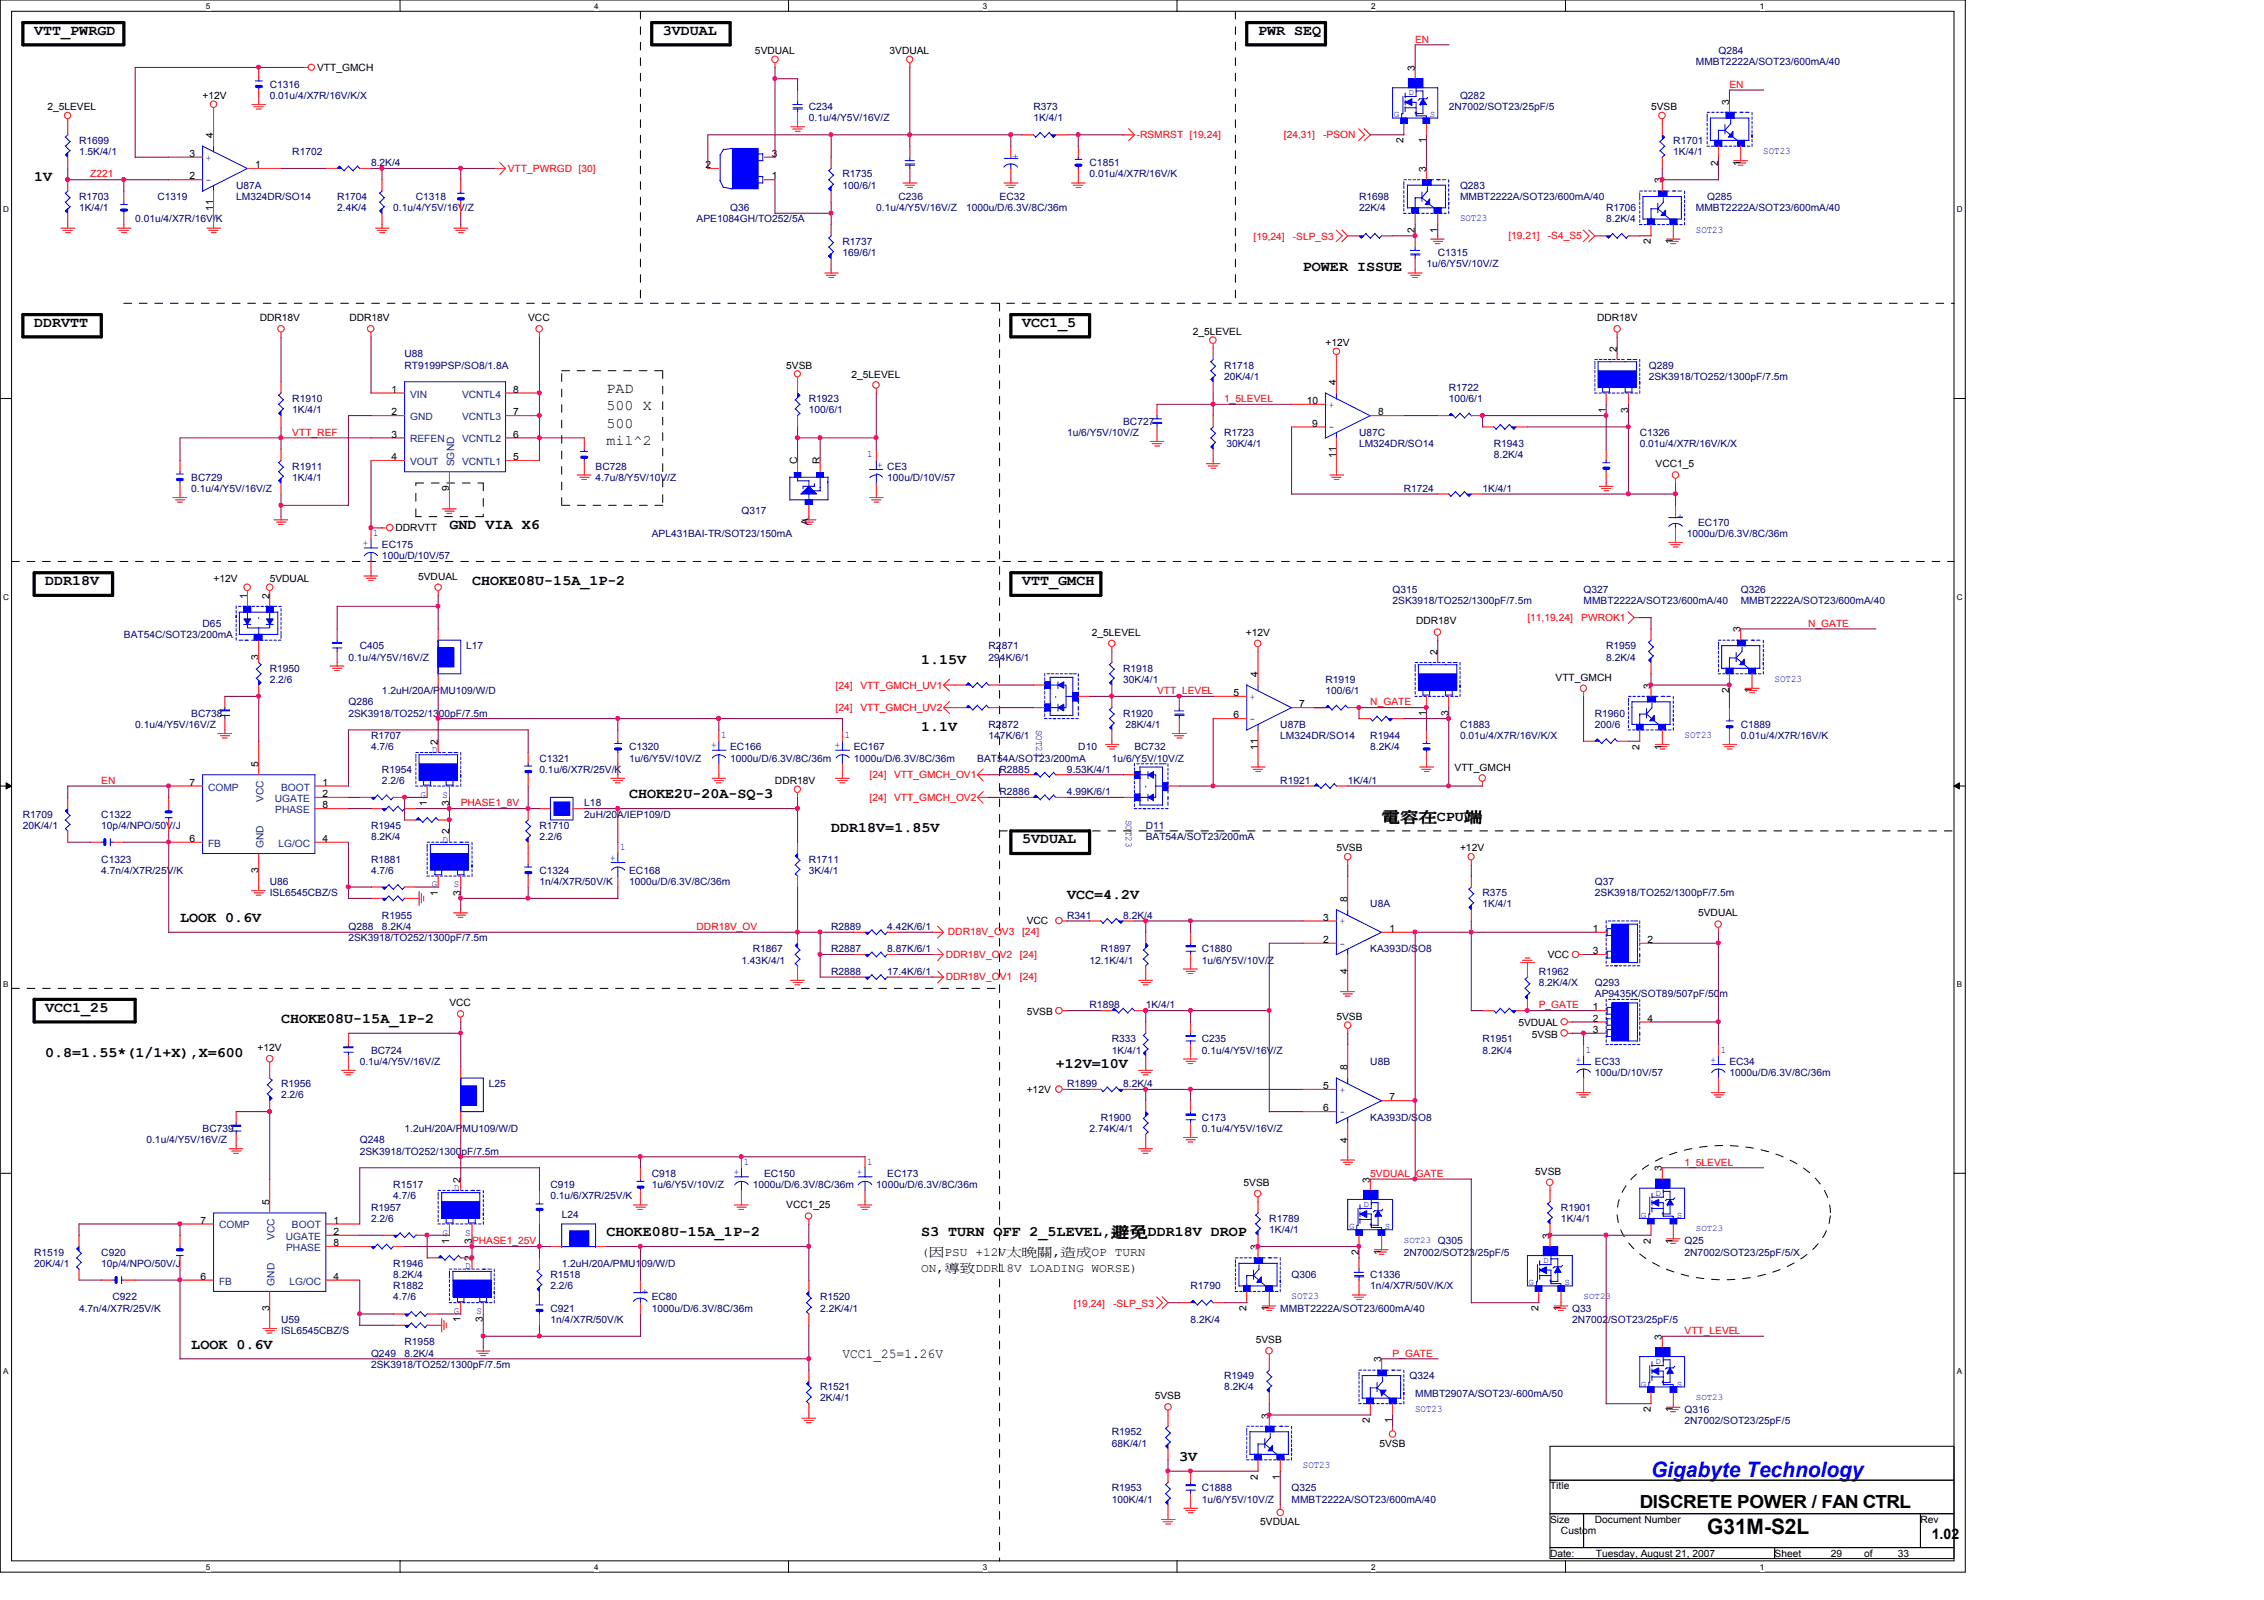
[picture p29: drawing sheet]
<svg xmlns="http://www.w3.org/2000/svg" width="297mm" height="210mm" viewBox="0 0 297 210" stroke-linecap="round" stroke-linejoin="round" font-family="sans-serif">
<defs><g id="words">
<text font-size="2.8" fill="#00f" x="216.6" y="193.8">Gigabyte Technology</text>
<text font-size="2.8" x="224" y="201.2">G31M-S2L</text>
<text font-size="2.4" x="215.1" y="197.9">DISCRETE POWER / FAN CTRL</text>
<g font-size="1.9">
<text x="4.5" y="4.6">VTT_PWRGD</text>
<text x="86.9" y="4.6">3VDUAL</text>
<text x="165.1" y="4.6">PWR SEQ</text>
<text x="4.5" y="23.7">1V</text>
<text x="170.9" y="35.5">POWER ISSUE</text>
<text x="4.5" y="42.9">DDRVTT</text>
<text x="134.1" y="42.9">VCC1_5</text>
<text x="79.6" y="51.6">PAD</text>
<text x="79.6" y="53.8">500 X</text>
<text x="79.6" y="56.1">500</text>
<text x="79.6" y="58.4">mil^2</text>
<text x="59" y="69.4">GND VIA X6</text>
<text x="5.9" y="76.7">DDR18V</text>
<text x="61.9" y="76.7">CHOKE08U-15A_1P-2</text>
<text x="134.1" y="76.7">VTT_GMCH</text>
<text x="120.9" y="87.1">1.15V</text>
<text x="120.9" y="95.9">1.1V</text>
<text x="82.5" y="104.7">CHOKE2U-20A-SQ-3</text>
<text x="181.3" y="107.8">漏電不CPU端</text>
<text x="109" y="109.2">DDR18V=1.85V</text>
<text x="134.1" y="110.6">5VDUAL</text>
<text x="140" y="118">VCC=4.2V</text>
<text x="23.6" y="120.9">LOOK 0.6V</text>
<text x="5.9" y="132.7">VCC1_25</text>
<text x="36.9" y="134.2">CHOKE08U-15A_1P-2</text>
<text x="5.9" y="138.6">0.8=1.55*(1/1+X),X=600</text>
<text x="138.5" y="140.1">+12V=10V</text>
<text x="79.6" y="162.2">CHOKE08U-15A_1P-2</text>
<text x="120.9" y="162.2">S3 TURN OFF 2_5LEVEL,避避DDR18V DROP</text>
<text x="25.1" y="176.9">LOOK 0.6V</text>
<text x="154.7" y="191.6">3V</text>
<text x="253.4" y="201.8">1.02</text>
</g>
<text font-size="1.8" x="110.5" y="178.2">VCC1_25=1.26V</text>
<g font-size="1.6">
<text x="120.9" y="166.9">ON,導導DDR18V LOADING WORSE)</text>
<text x="120.9" y="164.8">(因PSU +12V太太太,造造OP TURN</text>
</g>
<g font-size="1.3" fill="#f00">
<text x="185.7" y="5.6">EN</text>
<text x="226.9" y="11.5">EN</text>
<text x="11.8" y="23.3">Z221</text>
<text x="66.6" y="22.6">VTT_PWRGD [30]</text>
<text x="149.1" y="18.1">-RSMRST [19,24]</text>
<text x="168.4" y="18.1">[24,31]</text>
<text x="173.6" y="18.1">-PSON</text>
<text x="164.5" y="31.5">[19,24]</text>
<text x="169.6" y="31.5">-SLP_S3</text>
<text x="197.9" y="31.4">[19,21]</text>
<text x="203.1" y="31.4">-S4_S5</text>
<text x="160.6" y="52.7">1_5LEVEL</text>
<text x="38.3" y="57.2">VTT_REF</text>
<text x="200.4" y="81.5">[11,19,24]</text>
<text x="207.5" y="81.5">PWROK1</text>
<text x="237.2" y="82.2">N_GATE</text>
<text x="109.6" y="93.3">[24]</text>
<text x="109.6" y="90.3">[24]</text>
<text x="112.9" y="93.3">VTT_GMCH_UV2</text>
<text x="112.9" y="90.3">VTT_GMCH_UV1</text>
<text x="151.8" y="91.1">VTT_LEVEL</text>
<text x="179.8" y="92.5">N_GATE</text>
<text x="13.3" y="102.8">EN</text>
<text x="60.4" y="105.8">PHASE1_8V</text>
<text x="114.1" y="102.1">[24]</text>
<text x="114.1" y="105.1">[24]</text>
<text x="117.3" y="102.1">VTT_GMCH_OV1</text>
<text x="117.3" y="105.1">VTT_GMCH_OV2</text>
<text x="91.4" y="122">DDR18V_OV</text>
<text x="124.1" y="125.7">DDR18V_OV2</text>
<text x="124.4" y="122.6">DDR18V_OV3</text>
<text x="133.8" y="125.7">[24]</text>
<text x="134.1" y="122.6">[24]</text>
<text x="124.1" y="128.6">DDR18V_OV1</text>
<text x="133.8" y="128.6">[24]</text>
<text x="201.9" y="132.3">P_GATE</text>
<text x="179.8" y="154.4">5VDUAL_GATE</text>
<text x="221" y="153">1_5LEVEL</text>
<text x="61.9" y="163.2">PHASE1_25V</text>
<text x="140.9" y="171.5">[19,24]</text>
<text x="146" y="171.5">-SLP_S3</text>
<text x="182.7" y="178">P_GATE</text>
<text x="221" y="175">VTT_LEVEL</text>
</g>
<g font-size="1.3" fill="#000080">
<text x="35.4" y="11.5">C1316</text>
<text x="222.5" y="8.6">MMBT2222A/SOT23/600mA/40</text>
<text x="225.5" y="7.1">Q284</text>
<text x="35.4" y="13">0.01u/4/X7R/16V/K/X</text>
<text x="106.1" y="14.4">C234</text>
<text x="106.1" y="15.9">0.1u/4/Y5V/16V/Z</text>
<text x="135.6" y="14.4">R373</text>
<text x="135.6" y="15.9">1K/4/1</text>
<text x="190.1" y="14.4">2N7002/SOT23/25pF/5</text>
<text x="191.6" y="13">Q282</text>
<text x="10.4" y="18.9">R1699</text>
<text x="10.4" y="20.4">1.5K/4/1</text>
<text x="38.3" y="20.4">R1702</text>
<text x="48.7" y="21.8">8.2K/4</text>
<text x="110.5" y="23.3">R1735</text>
<text x="143" y="21.8">C1851</text>
<text x="143" y="23.3">0.01u/4/X7R/16V/K</text>
<text x="219.5" y="18.9">R1701</text>
<text x="219.5" y="20.4">1K/4/1</text>
<text x="10.4" y="26.2">R1703</text>
<text x="10.4" y="27.7">1K/4/1</text>
<text x="17.7" y="29.2">0.01u/4/X7R/16V/K</text>
<text x="20.7" y="26.2">C1319</text>
<text x="31" y="24.8">U87A</text>
<text x="31" y="26.2">LM324DR/SO14</text>
<text x="44.2" y="26.2">R1704</text>
<text x="44.2" y="27.7">2.4K/4</text>
<text x="51.6" y="27.7">0.1u/4/Y5V/16V/Z</text>
<text x="54.6" y="26.2">C1318</text>
<text x="91.4" y="29.2">APE1084GH/TO252/5A</text>
<text x="95.8" y="27.7">Q36</text>
<text x="110.5" y="24.8">100/6/1</text>
<text x="115" y="27.7">0.1u/4/Y5V/16V/Z</text>
<text x="117.9" y="26.2">C236</text>
<text x="126.7" y="27.7">1000u/D/6.3V/8C/36m</text>
<text x="131.1" y="26.2">EC32</text>
<text x="178.3" y="26.2">R1698</text>
<text x="178.3" y="27.7">22K/4</text>
<text x="191.6" y="24.8">Q283</text>
<text x="191.6" y="26.2">MMBT2222A/SOT23/600mA/40</text>
<text x="210.7" y="27.7">R1706</text>
<text x="210.7" y="29.2">8.2K/4</text>
<text x="222.5" y="27.7">MMBT2222A/SOT23/600mA/40</text>
<text x="224" y="26.2">Q285</text>
<text x="110.5" y="32.1">R1737</text>
<text x="110.5" y="33.6">169/6/1</text>
<text x="187.2" y="35.1">1u/6/Y5V/10V/Z</text>
<text x="188.6" y="33.6">C1315</text>
<text x="53.1" y="46.9">U88</text>
<text x="38.3" y="52.7">R1910</text>
<text x="53.1" y="48.3">RT9199PSP/SO8/1.8A</text>
<text x="106.1" y="52.7">R1923</text>
<text x="160.6" y="48.3">R1718</text>
<text x="160.6" y="49.8">20K/4/1</text>
<text x="190.1" y="51.3">R1722</text>
<text x="190.1" y="52.7">100/6/1</text>
<text x="216.3" y="48.3">Q289</text>
<text x="216.3" y="49.8">2SK3918/TO252/1300pF/7.5m</text>
<text x="38.3" y="54.2">1K/4/1</text>
<text x="106.1" y="54.2">100/6/1</text>
<text x="140" y="57.2">1u/6/Y5V/10V/Z</text>
<text x="147.4" y="55.7">BC727</text>
<text x="160.6" y="57.2">R1723</text>
<text x="160.9" y="58.6">30K/4/1</text>
<text x="178.3" y="57.2">U87C</text>
<text x="178.3" y="58.6">LM324DR/SO14</text>
<text x="196" y="58.6">R1943</text>
<text x="215.1" y="57.2">C1326</text>
<text x="215.1" y="58.6">0.01u/4/X7R/16V/K/X</text>
<text x="25.1" y="63.1">BC729</text>
<text x="25.1" y="64.6">0.1u/4/Y5V/16V/Z</text>
<text x="38.3" y="61.6">R1911</text>
<text x="38.3" y="63.1">1K/4/1</text>
<text x="78.1" y="61.6">BC728</text>
<text x="78.1" y="63.1">4.7u/8/Y5V/10V/Z</text>
<text x="116.4" y="63.1">100u/D/10V/57</text>
<text x="184.2" y="64.6">R1724</text>
<text x="194.5" y="64.6">1K/4/1</text>
<text x="196" y="60.1">8.2K/4</text>
<text x="50.1" y="71.9">EC175</text>
<text x="85.5" y="70.4">APL431BAI-TR/SOT23/150mA</text>
<text x="97.3" y="67.5">Q317</text>
<text x="221.3" y="70.4">1000u/D/6.3V/8C/36m</text>
<text x="222.8" y="69">EC170</text>
<text x="50.1" y="73.4">100u/D/10V/57</text>
<text x="182.7" y="77.8">Q315</text>
<text x="207.8" y="77.8">Q327</text>
<text x="228.4" y="77.8">Q326</text>
<text x="16.3" y="83.7">BAT54C/SOT23/200mA</text>
<text x="26.6" y="82.2">D65</text>
<text x="182.7" y="79.3">2SK3918/TO252/1300pF/7.5m</text>
<text x="207.8" y="79.3">MMBT2222A/SOT23/600mA/40</text>
<text x="228.4" y="79.3">MMBT2222A/SOT23/600mA/40</text>
<text x="35.4" y="88.1">R1950</text>
<text x="35.4" y="89.6">2.2/6</text>
<text x="45.7" y="86.7">0.1u/4/Y5V/16V/Z</text>
<text x="47.2" y="85.2">C405</text>
<text x="61.2" y="85.2">L17</text>
<text x="129.7" y="85.2">R2871</text>
<text x="129.7" y="86.7">294K/6/1</text>
<text x="147.4" y="88.1">R1918</text>
<text x="147.4" y="89.6">30K/4/1</text>
<text x="173.9" y="89.6">R1919</text>
<text x="210.7" y="85.2">R1959</text>
<text x="210.7" y="86.7">8.2K/4</text>
<text x="17.7" y="95.5">0.1u/4/Y5V/16V/Z</text>
<text x="25.1" y="94">BC738</text>
<text x="45.7" y="92.5">Q286</text>
<text x="45.7" y="94">2SK3918/TO252/1300pF/7.5m</text>
<text x="50.1" y="91.1">1.2uH/20A/PMU109/W/D</text>
<text x="129.7" y="95.5">R2872</text>
<text x="147.4" y="94">R1920</text>
<text x="147.7" y="95.5">28K/4/1</text>
<text x="168" y="95.5">U87B</text>
<text x="173.9" y="91.1">100/6/1</text>
<text x="191.6" y="95.5">C1883</text>
<text x="209.2" y="94">R1960</text>
<text x="209.2" y="95.5">200/6</text>
<text x="228.4" y="95.5">C1889</text>
<text x="48.7" y="96.9">R1707</text>
<text x="48.7" y="98.4">4.7/6</text>
<text x="50.1" y="101.4">R1954</text>
<text x="70.8" y="99.9">C1321</text>
<text x="70.8" y="101.4">0.1u/6/X7R/25V/K</text>
<text x="82.5" y="98.4">C1320</text>
<text x="82.5" y="99.9">1u/6/Y5V/10V/Z</text>
<text x="95.8" y="98.4">EC166</text>
<text x="95.8" y="99.9">1000u/D/6.3V/8C/36m</text>
<text x="112" y="98.4">EC167</text>
<text x="112" y="99.9">1000u/D/6.3V/8C/36m</text>
<text x="128.2" y="99.9">BAT54A/SOT23/200mA</text>
<text x="129.7" y="96.9">147K/6/1</text>
<text x="131.1" y="101.4">R2885</text>
<text x="140" y="101.4">9.53K/4/1</text>
<text x="141.5" y="98.4">D10</text>
<text x="145.9" y="99.9">1u/6/Y5V/10V/Z</text>
<text x="148.8" y="98.4">BC732</text>
<text x="168" y="96.9">LM324DR/SO14</text>
<text x="179.8" y="96.9">R1944</text>
<text x="179.8" y="98.4">8.2K/4</text>
<text x="191.6" y="96.9">0.01u/4/X7R/16V/K/X</text>
<text x="228.4" y="96.9">0.01u/4/X7R/16V/K</text>
<text x="3" y="107.3">R1709</text>
<text x="13.3" y="107.3">C1322</text>
<text x="50.1" y="102.8">2.2/6</text>
<text x="76.7" y="105.8">L18</text>
<text x="76.7" y="107.3">2uH/20A/IEP109/D</text>
<text x="131.1" y="104.3">R2886</text>
<text x="140" y="104.3">4.99K/6/1</text>
<text x="168" y="102.8">R1921</text>
<text x="176.8" y="102.8">1K/4/1</text>
<text x="3" y="108.8">20K/4/1</text>
<text x="13.3" y="113.2">C1323</text>
<text x="13.3" y="108.8">10p/4/NPO/50V/J</text>
<text x="48.7" y="108.8">R1945</text>
<text x="48.7" y="110.2">8.2K/4</text>
<text x="48.7" y="113.2">R1881</text>
<text x="70.8" y="108.8">R1710</text>
<text x="70.8" y="110.2">2.2/6</text>
<text x="106.1" y="113.2">R1711</text>
<text x="150.3" y="110.2">BAT54A/SOT23/200mA</text>
<text x="150.3" y="108.8">D11</text>
<text x="13.3" y="114.6">4.7n/4/X7R/25V/K</text>
<text x="35.4" y="116.1">U86</text>
<text x="35.4" y="117.6">ISL6545CBZ/S</text>
<text x="48.7" y="114.6">4.7/6</text>
<text x="70.8" y="114.6">C1324</text>
<text x="70.8" y="116.1">1n/4/X7R/50V/K</text>
<text x="82.5" y="114.6">EC168</text>
<text x="82.5" y="116.1">1000u/D/6.3V/8C/36m</text>
<text x="106.1" y="114.6">3K/4/1</text>
<text x="179.8" y="119">U8A</text>
<text x="194.5" y="117.6">R375</text>
<text x="194.5" y="119">1K/4/1</text>
<text x="209.2" y="116.1">Q37</text>
<text x="209.2" y="117.6">2SK3918/TO252/1300pF/7.5m</text>
<text x="45.7" y="122">Q288</text>
<text x="45.7" y="123.5">2SK3918/TO252/1300pF/7.5m</text>
<text x="50.1" y="120.5">R1955</text>
<text x="50.1" y="122">8.2K/4</text>
<text x="98.8" y="124.9">R1867</text>
<text x="109" y="122">R2889</text>
<text x="109" y="124.9">R2887</text>
<text x="116.4" y="122">4.42K/6/1</text>
<text x="116.4" y="124.9">8.87K/6/1</text>
<text x="140" y="120.5">R341</text>
<text x="144.4" y="124.9">R1897</text>
<text x="147.4" y="120.5">8.2K/4</text>
<text x="157.7" y="124.9">C1880</text>
<text x="179.8" y="124.9">KA393D/SO8</text>
<text x="97.3" y="126.4">1.43K/4/1</text>
<text x="109" y="127.9">R2888</text>
<text x="116.4" y="127.9">17.4K/6/1</text>
<text x="143" y="126.4">12.1K/4/1</text>
<text x="157.7" y="126.4">1u/6/Y5V/10V/Z</text>
<text x="201.9" y="127.9">R1962</text>
<text x="201.9" y="129.4">8.2K/4/X</text>
<text x="209.2" y="129.4">Q293</text>
<text x="209.2" y="130.9">AP9435K/SOT89/507pF/50m</text>
<text x="143" y="132.3">R1898</text>
<text x="145.9" y="136.7">R333</text>
<text x="150.3" y="132.3">1K/4/1</text>
<text x="157.7" y="136.7">C235</text>
<text x="194.5" y="136.7">R1951</text>
<text x="36.9" y="142.6">R1956</text>
<text x="47.2" y="139.7">0.1u/4/Y5V/16V/Z</text>
<text x="48.7" y="138.2">BC724</text>
<text x="64.1" y="142.6">L25</text>
<text x="140" y="142.6">R1899</text>
<text x="145.9" y="138.2">1K/4/1</text>
<text x="147.4" y="142.6">8.2K/4</text>
<text x="157.7" y="138.2">0.1u/4/Y5V/16V/Z</text>
<text x="179.8" y="139.7">U8B</text>
<text x="194.5" y="138.2">8.2K/4</text>
<text x="209.2" y="139.7">EC33</text>
<text x="209.2" y="141.1">100u/D/10V/57</text>
<text x="226.9" y="139.7">EC34</text>
<text x="226.9" y="141.1">1000u/D/6.3V/8C/36m</text>
<text x="19.2" y="150">0.1u/4/Y5V/16V/Z</text>
<text x="26.6" y="148.5">BC739</text>
<text x="36.9" y="144.1">2.2/6</text>
<text x="47.2" y="150">Q248</text>
<text x="53.1" y="148.5">1.2uH/20A/PMU109/W/D</text>
<text x="143" y="148.5">2.74K/4/1</text>
<text x="144.4" y="147">R1900</text>
<text x="157.7" y="148.5">0.1u/4/Y5V/16V/Z</text>
<text x="157.7" y="147">C173</text>
<text x="179.8" y="147">KA393D/SO8</text>
<text x="47.2" y="151.5">2SK3918/TO252/1300pF/7.5m</text>
<text x="51.6" y="155.9">R1517</text>
<text x="72.2" y="155.9">C919</text>
<text x="85.5" y="154.4">C918</text>
<text x="85.5" y="155.9">1u/6/Y5V/10V/Z</text>
<text x="98.8" y="155.9">1000u/D/6.3V/8C/36m</text>
<text x="100.2" y="154.4">EC150</text>
<text x="115" y="155.9">1000u/D/6.3V/8C/36m</text>
<text x="116.4" y="154.4">EC173</text>
<text x="48.7" y="158.8">R1957</text>
<text x="48.7" y="160.3">2.2/6</text>
<text x="51.6" y="157.4">4.7/6</text>
<text x="72.2" y="157.4">0.1u/6/X7R/25V/K</text>
<text x="73.7" y="159.8">L24</text>
<text x="166.5" y="160.3">R1789</text>
<text x="166.5" y="161.8">1K/4/1</text>
<text x="204.8" y="158.8">R1901</text>
<text x="204.8" y="160.3">1K/4/1</text>
<text x="4.5" y="164.7">R1519</text>
<text x="4.5" y="166.2">20K/4/1</text>
<text x="13.3" y="164.7">C920</text>
<text x="13.3" y="166.2">10p/4/NPO/50V/J</text>
<text x="51.6" y="166.2">R1946</text>
<text x="51.6" y="167.7">8.2K/4</text>
<text x="72.2" y="167.7">R1518</text>
<text x="73.7" y="166.2">1.2uH/20A/PMU109/W/D</text>
<text x="169.5" y="167.7">Q306</text>
<text x="179.8" y="167.7">C1336</text>
<text x="184.2" y="164.7">2N7002/SOT23/25pF/5</text>
<text x="221" y="163.2">Q25</text>
<text x="221" y="164.7">2N7002/SOT23/25pF/5/X</text>
<text x="10.4" y="172.1">4.7n/4/X7R/25V/K</text>
<text x="14.8" y="170.6">C922</text>
<text x="36.9" y="173.6">U59</text>
<text x="51.6" y="169.1">R1882</text>
<text x="51.6" y="170.6">4.7/6</text>
<text x="72.2" y="172.1">C921</text>
<text x="72.2" y="173.6">1n/4/X7R/50V/K</text>
<text x="72.2" y="169.1">2.2/6</text>
<text x="85.5" y="170.6">EC80</text>
<text x="85.5" y="172.1">1000u/D/6.3V/8C/36m</text>
<text x="107.6" y="170.6">R1520</text>
<text x="107.6" y="172.1">2.2K/4/1</text>
<text x="156.2" y="169.1">R1790</text>
<text x="156.2" y="173.6">8.2K/4</text>
<text x="168" y="172.1">MMBT2222A/SOT23/600mA/40</text>
<text x="179.8" y="169.1">1n/4/X7R/50V/K/X</text>
<text x="206.3" y="172.1">Q33</text>
<text x="206.3" y="173.6">2N7002/SOT23/25pF/5</text>
<text x="36.9" y="175">ISL6545CBZ/S</text>
<text x="48.7" y="178">Q249</text>
<text x="48.7" y="179.5">2SK3918/TO252/1300pF/7.5m</text>
<text x="53.1" y="176.5">R1958</text>
<text x="53.1" y="178">8.2K/4</text>
<text x="107.6" y="182.4">R1521</text>
<text x="107.6" y="183.9">2K/4/1</text>
<text x="160.6" y="180.9">R1949</text>
<text x="160.6" y="182.4">8.2K/4</text>
<text x="184.9" y="180.9">Q324</text>
<text x="185.7" y="183.3">MMBT2907A/SOT23/-600mA/50</text>
<text x="221" y="185.3">Q316</text>
<text x="145.9" y="188.3">R1952</text>
<text x="145.9" y="189.8">68K/4/1</text>
<text x="221" y="186.8">2N7002/SOT23/25pF/5</text>
<text x="145.9" y="195.7">R1953</text>
<text x="145.9" y="197.1">100K/4/1</text>
<text x="157.7" y="197.1">1u/6/Y5V/10V/Z</text>
<text x="157.7" y="195.7">C1888</text>
<text x="169.5" y="195.7">Q325</text>
<text x="169.5" y="197.1">MMBT2222A/SOT23/600mA/40</text>
</g>
<g font-size="1.3">
<text x="41.6" y="9.3">VTT_GMCH</text>
<text x="99.1" y="7.1">5VDUAL</text>
<text x="116.7" y="7.1">3VDUAL</text>
<text x="185.6" y="9.3" transform="rotate(-90 185.6 9.3)">3</text>
<text x="6.2" y="14.4">2_5LEVEL</text>
<text x="26.6" y="13">+12V</text>
<text x="216.6" y="14.4">5VSB</text>
<text x="226.9" y="13.7" transform="rotate(-90 226.9 13.7)">3</text>
<text x="24.8" y="20.6">3</text>
<text x="24.8" y="23.5">2</text>
<text x="28" y="18.2" transform="rotate(-90 28 18.2)">4</text>
<text x="33.5" y="22.1">1</text>
<text x="92.6" y="22.1">2</text>
<text x="101.3" y="23.5">1</text>
<text x="101.3" y="20.6">3</text>
<text x="184.1" y="18.8" transform="rotate(-90 184.1 18.8)">2</text>
<text x="187.1" y="22.6" transform="rotate(-90 187.1 22.6)">3</text>
<text x="187.1" y="18.8" transform="rotate(-90 187.1 18.8)">1</text>
<text x="225.4" y="21.8" transform="rotate(-90 225.4 21.8)">2</text>
<text x="228.3" y="21.8" transform="rotate(-90 228.3 21.8)">1</text>
<text x="28" y="27.6" transform="rotate(-90 28 27.6)">11</text>
<text x="218.1" y="24" transform="rotate(-90 218.1 24)">3</text>
<text x="185.6" y="30.6" transform="rotate(-90 185.6 30.6)">2</text>
<text x="188.6" y="30.6" transform="rotate(-90 188.6 30.6)">1</text>
<text x="216.6" y="32" transform="rotate(-90 216.6 32)">2</text>
<text x="219.5" y="32" transform="rotate(-90 219.5 32)">1</text>
<text x="34.1" y="42.2">DDR18V</text>
<text x="45.8" y="42.2">DDR18V</text>
<text x="69.3" y="42.2">VCC</text>
<text x="156.5" y="43.9">2_5LEVEL</text>
<text x="173.9" y="45.4">+12V</text>
<text x="209.5" y="42.2">DDR18V</text>
<text x="212.1" y="46.1" transform="rotate(-90 212.1 46.1)">2</text>
<text x="51.3" y="51.5">1</text>
<text x="67.3" y="51.5">8</text>
<text x="103.2" y="48.3">5VSB</text>
<text x="111.7" y="49.5">2_5LEVEL</text>
<text x="171.4" y="53">10</text>
<text x="175.3" y="50.5" transform="rotate(-90 175.3 50.5)">4</text>
<text x="51.3" y="54.5">2</text>
<text x="51.3" y="57.4">3</text>
<text x="67.3" y="54.5">7</text>
<text x="67.3" y="57.4">6</text>
<text x="172.2" y="56">9</text>
<text x="180.8" y="54.5">8</text>
<text x="210.7" y="54.1" transform="rotate(-90 210.7 54.1)">1</text>
<text x="213.6" y="54.1" transform="rotate(-90 213.6 54.1)">3</text>
<text x="51.3" y="60.4">4</text>
<text x="58.9" y="64.5" transform="rotate(-90 58.9 64.5)">9</text>
<text x="67.3" y="60.4">5</text>
<text x="104.6" y="60.9" transform="rotate(-90 104.6 60.9)">C</text>
<text x="107.6" y="60.9" transform="rotate(-90 107.6 60.9)">R</text>
<text x="175.3" y="60" transform="rotate(-90 175.3 60)">11</text>
<text x="217.2" y="61.3">VCC1_5</text>
<text x="51.9" y="69.7">DDRVTT</text>
<text x="106.1" y="68.9" transform="rotate(-90 106.1 68.9)">A</text>
<text x="28" y="76.3">+12V</text>
<text x="35.4" y="76.3">5VDUAL</text>
<text x="54.9" y="76">5VDUAL</text>
<text x="32.4" y="78.5" transform="rotate(-90 32.4 78.5)">1</text>
<text x="35.3" y="78.5" transform="rotate(-90 35.3 78.5)">2</text>
<text x="143.3" y="83.4">2_5LEVEL</text>
<text x="163.4" y="83.4">+12V</text>
<text x="185.8" y="81.9">DDR18V</text>
<text x="228.3" y="83" transform="rotate(-90 228.3 83)">3</text>
<text x="33.9" y="86.6" transform="rotate(-90 33.9 86.6)">3</text>
<text x="165" y="88.9" transform="rotate(-90 165 88.9)">4</text>
<text x="188.6" y="85.9" transform="rotate(-90 188.6 85.9)">2</text>
<text x="204.1" y="89.3">VTT_GMCH</text>
<text x="161.8" y="91.3">5</text>
<text x="161.8" y="94.2">6</text>
<text x="170.5" y="92.8">7</text>
<text x="187.1" y="93.9" transform="rotate(-90 187.1 93.9)">1</text>
<text x="190" y="93.9" transform="rotate(-90 190 93.9)">3</text>
<text x="216.6" y="90.3" transform="rotate(-90 216.6 90.3)">3</text>
<text x="226.9" y="91" transform="rotate(-90 226.9 91)">2</text>
<text x="229.8" y="91" transform="rotate(-90 229.8 91)">1</text>
<text x="33.9" y="100.6" transform="rotate(-90 33.9 100.6)">5</text>
<text x="57.4" y="97.7" transform="rotate(-90 57.4 97.7)">2</text>
<text x="165" y="98.3" transform="rotate(-90 165 98.3)">11</text>
<text x="190.8" y="101.1">VTT_GMCH</text>
<text x="215.1" y="98.3" transform="rotate(-90 215.1 98.3)">2</text>
<text x="218.1" y="98.3" transform="rotate(-90 218.1 98.3)">1</text>
<text x="24.8" y="103.1">7</text>
<text x="42.3" y="103.1">1</text>
<text x="42.3" y="106">8</text>
<text x="42.3" y="104.6">2</text>
<text x="56" y="105.7" transform="rotate(-90 56 105.7)">1</text>
<text x="58.9" y="105.7" transform="rotate(-90 58.9 105.7)">3</text>
<text x="101.7" y="102.8">DDR18V</text>
<text x="24.8" y="110.4">6</text>
<text x="42.3" y="110.4">4</text>
<text x="58.9" y="109.5" transform="rotate(-90 58.9 109.5)">2</text>
<text x="175.3" y="111.7">5VSB</text>
<text x="191.6" y="111.7">+12V</text>
<text x="33.9" y="114.6" transform="rotate(-90 33.9 114.6)">3</text>
<text x="57.4" y="117.5" transform="rotate(-90 57.4 117.5)">1</text>
<text x="60.4" y="117.5" transform="rotate(-90 60.4 117.5)">3</text>
<text x="176.8" y="118.3" transform="rotate(-90 176.8 118.3)">8</text>
<text x="134.7" y="121.2">VCC</text>
<text x="173.6" y="120.8">3</text>
<text x="173.6" y="123.7">2</text>
<text x="182.3" y="122.3">1</text>
<text x="203.1" y="125.7">VCC</text>
<text x="209" y="122.3">1</text>
<text x="209" y="125.2">3</text>
<text x="216.1" y="123.7">2</text>
<text x="222.8" y="120.2">5VDUAL</text>
<text x="59" y="132">VCC</text>
<text x="176.8" y="127.8" transform="rotate(-90 176.8 127.8)">4</text>
<text x="33.8" y="137.9">+12V</text>
<text x="134.7" y="133.2">5VSB</text>
<text x="175.3" y="133.8">5VSB</text>
<text x="199.2" y="134.5">5VDUAL</text>
<text x="201" y="136.1">5VSB</text>
<text x="209" y="132.5">1</text>
<text x="209" y="134">2</text>
<text x="209" y="135.5">3</text>
<text x="216.1" y="134">4</text>
<text x="134.7" y="143.3">+12V</text>
<text x="173.6" y="142.9">5</text>
<text x="176.8" y="140.4" transform="rotate(-90 176.8 140.4)">8</text>
<text x="173.6" y="145.8">6</text>
<text x="176.8" y="149.9" transform="rotate(-90 176.8 149.9)">4</text>
<text x="182.3" y="144.4">7</text>
<text x="60.4" y="155.2" transform="rotate(-90 60.4 155.2)">2</text>
<text x="163.1" y="155.6">5VSB</text>
<text x="179.7" y="155.2" transform="rotate(-90 179.7 155.2)">3</text>
<text x="201.4" y="154.1">5VSB</text>
<text x="218.1" y="153.7" transform="rotate(-90 218.1 153.7)">3</text>
<text x="26.3" y="160.5">7</text>
<text x="35.3" y="158.1" transform="rotate(-90 35.3 158.1)">5</text>
<text x="43.8" y="160.5">1</text>
<text x="103.2" y="158.5">VCC1_25</text>
<text x="26.3" y="167.9">6</text>
<text x="43.8" y="163.5">8</text>
<text x="43.8" y="167.9">4</text>
<text x="43.8" y="162">2</text>
<text x="58.9" y="163.2" transform="rotate(-90 58.9 163.2)">1</text>
<text x="61.9" y="165.5" transform="rotate(-90 61.9 165.5)">2</text>
<text x="61.9" y="163.2" transform="rotate(-90 61.9 163.2)">3</text>
<text x="165" y="164" transform="rotate(-90 165 164)">3</text>
<text x="178.3" y="164.6" transform="rotate(-90 178.3 164.6)">2</text>
<text x="181.2" y="164.6" transform="rotate(-90 181.2 164.6)">1</text>
<text x="203.3" y="162.5" transform="rotate(-90 203.3 162.5)">3</text>
<text x="216.6" y="163.2" transform="rotate(-90 216.6 163.2)">2</text>
<text x="219.5" y="163.2" transform="rotate(-90 219.5 163.2)">1</text>
<text x="35.3" y="172" transform="rotate(-90 35.3 172)">3</text>
<text x="60.4" y="173.5" transform="rotate(-90 60.4 173.5)">1</text>
<text x="63.4" y="173.5" transform="rotate(-90 63.4 173.5)">3</text>
<text x="163.5" y="172" transform="rotate(-90 163.5 172)">2</text>
<text x="166.5" y="172" transform="rotate(-90 166.5 172)">1</text>
<text x="201.8" y="172" transform="rotate(-90 201.8 172)">2</text>
<text x="204.8" y="172" transform="rotate(-90 204.8 172)">1</text>
<text x="164.8" y="176.2">5VSB</text>
<text x="181.2" y="178.7" transform="rotate(-90 181.2 178.7)">3</text>
<text x="218.1" y="175.8" transform="rotate(-90 218.1 175.8)">3</text>
<text x="151.5" y="183.6">5VSB</text>
<text x="216.6" y="185.2" transform="rotate(-90 216.6 185.2)">2</text>
<text x="219.5" y="185.2" transform="rotate(-90 219.5 185.2)">1</text>
<text x="166.5" y="186.1" transform="rotate(-90 166.5 186.1)">3</text>
<text x="179.7" y="186.7" transform="rotate(-90 179.7 186.7)">2</text>
<text x="181" y="189.8">5VSB</text>
<text x="182.7" y="186.7" transform="rotate(-90 182.7 186.7)">1</text>
<text x="165" y="194.1" transform="rotate(-90 165 194.1)">2</text>
<text x="167.9" y="194.1" transform="rotate(-90 167.9 194.1)">1</text>
<text x="203.4" y="195.4">Title</text>
<text x="165.3" y="200.1">5VDUAL</text>
<text x="203.4" y="199.8">Size</text>
<text x="204.8" y="201.3">Custom</text>
<text x="209.2" y="199.8">Document Number</text>
<text x="252" y="199.8">Rev</text>
<text x="203.4" y="204.2">Date:</text>
<text x="209.4" y="204.2">Tuesday, August 21, 2007</text>
<text x="232.8" y="204.2">Sheet</text>
<text x="240.2" y="204.2">29</text>
<text x="244.6" y="204.2">of</text>
<text x="249" y="204.2">33</text>
</g>
<g font-size="1.3" fill="#00f">
<text x="27" y="21.1">+</text>
<text x="133.6" y="20.9" transform="rotate(-90 133.6 20.9)">+</text>
<text x="231.3" y="20.2">SOT23</text>
<text x="27" y="24">-</text>
<text x="191.6" y="29">SOT23</text>
<text x="222.5" y="30.5">SOT23</text>
<text x="174.3" y="53.5">+</text>
<text x="113.8" y="60">1</text>
<text x="174.3" y="56.5">-</text>
<text x="115.1" y="61.3">+ CE3</text>
<text x="47.6" y="71.6">+</text>
<text x="49" y="70.3">1</text>
<text x="220.8" y="68.1" transform="rotate(-90 220.8 68.1)">+</text>
<text x="232.8" y="89.4">SOT23</text>
<text x="135.9" y="95.8" transform="rotate(90 135.9 95.8)">SOT23</text>
<text x="164" y="91.8">+</text>
<text x="164" y="94.7">-</text>
<text x="56.6" y="98.7">D</text>
<text x="93.3" y="98.2">+</text>
<text x="94.6" y="96.8">1</text>
<text x="109.5" y="98.2">+</text>
<text x="110.8" y="96.8">1</text>
<text x="221" y="96.8">SOT23</text>
<text x="55.2" y="104.6">G</text>
<text x="58.1" y="104.6">S</text>
<text x="147.7" y="107.6" transform="rotate(90 147.7 107.6)">SOT23</text>
<text x="58.1" y="110.5">D</text>
<text x="80" y="112.9">+</text>
<text x="81.4" y="111.5">1</text>
<text x="56.6" y="116.4">G</text>
<text x="59.6" y="116.4">S</text>
<text x="175.8" y="121.3">+</text>
<text x="175.8" y="124.2">-</text>
<text x="175.8" y="143.4">+</text>
<text x="206.8" y="139.4">+</text>
<text x="208.1" y="138.1">1</text>
<text x="224.4" y="139.4">+</text>
<text x="225.8" y="138.1">1</text>
<text x="175.8" y="146.3">-</text>
<text x="96.3" y="154.1">+</text>
<text x="97.6" y="152.8">1</text>
<text x="112.4" y="154.1">+</text>
<text x="113.8" y="152.8">1</text>
<text x="59.6" y="156.2">D</text>
<text x="58.1" y="162.1">G</text>
<text x="61" y="166.5">D</text>
<text x="61" y="162.1">S</text>
<text x="59.6" y="172.4">G</text>
<text x="62.5" y="172.4">S</text>
<text x="85" y="169.7" transform="rotate(-90 85 169.7)">+</text>
<text x="169.5" y="170.5">SOT23</text>
<text x="185.7" y="185.2">SOT23</text>
<text x="170.9" y="192.6">SOT23</text>
</g>
<g font-size="1.3" fill="#004080">
<text x="53.8" y="52.2">VIN</text>
<text x="60.6" y="52.2">VCNTL4</text>
<text x="53.8" y="55.1">GND</text>
<text x="53.8" y="58">REFEN</text>
<text x="60.6" y="55.1">VCNTL3</text>
<text x="60.6" y="58">VCNTL2</text>
<text x="53.8" y="61">VOUT</text>
<text x="59.6" y="61.2" transform="rotate(-90 59.6 61.2)">SGND</text>
<text x="60.6" y="61">VCNTL1</text>
<text x="27.3" y="103.7">COMP</text>
<text x="34.6" y="105.2" transform="rotate(-90 34.6 105.2)">VCC</text>
<text x="36.1" y="105.2">UGATE</text>
<text x="36.1" y="106.7">PHASE</text>
<text x="36.9" y="103.7">BOOT</text>
<text x="27.3" y="111.1">FB</text>
<text x="34.6" y="111.3" transform="rotate(-90 34.6 111.3)">GND</text>
<text x="36.5" y="111.1">LG/OC</text>
<text x="28.7" y="161.2">COMP</text>
<text x="38.3" y="161.2">BOOT</text>
<text x="36" y="162.7" transform="rotate(-90 36 162.7)">VCC</text>
<text x="37.5" y="162.6">UGATE</text>
<text x="37.5" y="164.1">PHASE</text>
<text x="28.7" y="168.5">FB</text>
<text x="36" y="168.7" transform="rotate(-90 36 168.7)">GND</text>
<text x="38" y="168.5">LG/OC</text>
</g>
<g font-size="1.2" fill="#00f">
<text x="182.9" y="15.4">G</text>
<text x="184.8" y="12.5">D</text>
<text x="187.6" y="15.4">S</text>
<text x="177" y="161.2">G</text>
<text x="178.9" y="158.3">D</text>
<text x="181.7" y="161.2">S</text>
<text x="215.3" y="159.8">G</text>
<text x="217.2" y="156.8">D</text>
<text x="220" y="159.8">S</text>
<text x="222.5" y="161.5">SOT23</text>
<text x="184.2" y="163">SOT23 Q305</text>
<text x="202.5" y="165.7">D</text>
<text x="200.5" y="168.6">G</text>
<text x="205.3" y="168.6">S</text>
<text x="207.8" y="170.4">SOT23</text>
<text x="217.2" y="178.9">D</text>
<text x="215.3" y="181.9">G</text>
<text x="220" y="181.9">S</text>
<text x="222.5" y="183.6">SOT23</text>
</g>
<g font-size="1.1">
<text x="27" y="1.1">5</text>
<text x="78" y="1.1">4</text>
<text x="128.9" y="1.1">3</text>
<text x="179.9" y="1.1">2</text>
<text x="230.9" y="1.1">1</text>
<text x=".4" y="27.9">D</text>
<text x="256.7" y="27.9">D</text>
<text x=".4" y="78.7">C</text>
<text x="256.7" y="78.7">C</text>
<text x=".4" y="129.5">B</text>
<text x="256.7" y="129.5">B</text>
<text x=".4" y="180.3">A</text>
<text x="256.7" y="180.3">A</text>
<text x="27" y="205.9">5</text>
<text x="78" y="205.9">4</text>
<text x="128.9" y="205.9">3</text>
<text x="179.9" y="205.9">2</text>
<text x="230.9" y="205.9">1</text>
</g>
</g></defs>
<path d="M0 0h257.8v206.2h-257.8zM1.5 1.5h254.9v203.3h-254.9z" fill="none" stroke="#000" stroke-width=".13"/>
<g fill="#fff">
<path d="M27 .2h.6v1.2h-.6z"/>
<path d="M27 204.9h.6v1.2h-.6z"/>
</g>
<path d="M52.5 0v1.5M52.5 204.8v1.4" fill="none" stroke="#000" stroke-width=".13"/>
<g fill="#fff">
<path d="M78 .2h.6v1.2h-.6z"/>
<path d="M78 204.9h.6v1.2h-.6z"/>
</g>
<path d="M103.5 0v1.5M103.5 204.8v1.4" fill="none" stroke="#000" stroke-width=".13"/>
<g fill="#fff">
<path d="M128.9 .2h.6v1.2h-.6z"/>
<path d="M128.9 204.9h.6v1.2h-.6z"/>
</g>
<path d="M154.4 0v1.5M154.4 204.8v1.4" fill="none" stroke="#000" stroke-width=".13"/>
<g fill="#fff">
<path d="M179.9 .2h.6v1.2h-.6z"/>
<path d="M179.9 204.9h.6v1.2h-.6z"/>
</g>
<path d="M205.4 0v1.5M205.4 204.8v1.4" fill="none" stroke="#000" stroke-width=".13"/>
<g fill="#fff">
<path d="M230.9 .2h.6v1.2h-.6z"/>
<path d="M230.9 204.9h.6v1.2h-.6z"/>
<path d="M.4 26.9h.8v1.2h-.8z"/>
<path d="M256.7 26.9h.8v1.2h-.8z"/>
<path d="M.4 77.7h.8v1.2h-.8z"/>
<path d="M256.7 77.7h.8v1.2h-.8z"/>
</g>
<path d="M0 52.3h1.5M256.4 52.3h1.4" fill="none" stroke="#000" stroke-width=".13"/>
<g fill="#fff">
<path d="M.4 128.5h.7v1.2h-.7z"/>
<path d="M256.7 128.5h.8v1.2h-.8z"/>
</g>
<path d="M0 103.1h1.5M.8 102.7l.7 .4-.7 .4zM256.4 103.1l.7-.4v.8zM256.4 103.1h1.4" fill="none" stroke="#000" stroke-width=".13"/>
<path d="M.8 102.7l.7 .4-.7 .4zM256.4 103.1l.7-.4v.8z" fill="#000"/>
<g fill="#fff">
<path d="M.4 179.3h.7v1.2h-.7z"/>
<path d="M256.7 179.3h.8v1.2h-.8z"/>
</g>
<path d="M0 153.9h1.5M256.4 153.9h1.4M203.4 189.7h53v14.8h-53zM203.4 194.2h53M203.4 198.6h53M207.8 198.6v4.4M252 198.6v4.4M203.4 203h53M232.8 203v1.5" fill="none" stroke="#000" stroke-width=".13"/>
<g fill="none" stroke="#000" stroke-width=".13" stroke-dasharray="1 1 1 1 1 1 1 1">
<path d="M84 1.5v38.3M162.1 1.5v38.3M16.3 39.8h240.1M131.1 39.8v165M73.7 48.6h13.2M86.9 48.6v17.7M1.5 73.7h254.9M54.6 63.4h8.8M54.6 67.8v-4.4M63.4 63.4v4.4M63.4 67.8h-8.8M73.7 66.3v-17.7"/>
<path d="M86.9 66.3h-13.2M131.1 109h125.3M1.5 129.7h129.7M214.3 154.4a16.2 16.2 0 0 1 10.2-4.1 19.5 19.5 0 0 1 11.6 2.6 8.2 8.2 0 0 1 4 5.2 6.4 6.4 0 0 1-2.1 5.7 16.4 16.4 0 0 1-10.2 4 19.3 19.3 0 0 1-11.6-2.5 8.2 8.2 0 0 1-3.9-5.2 6.4 6.4 0 0 1 2-5.7z"/>
</g>
<path d="M3 3h13.3v2.9h-13.3zM85.5 3h10.3v2.9h-10.3zM163.6 3h10.3v2.9h-10.3zM3 41.3h10.3v2.9h-10.3zM132.6 41.3h10.4v2.9h-10.4zM4.5 75.1h10.3v3h-10.3zM132.6 75.1h11.8v3h-11.8zM132.6 109h10.4v3h-10.4zM4.5 131.1h13.2v3h-13.2z" fill="none" stroke="#000" stroke-width=".42"/>
<g fill="none" stroke="#f00" stroke-width=".13">
<path d="M8.9 15.6v.7M28 14.1v.7M33.1 13.7h1.7M33.3 14h1.2M33.7 14.3h.6M33.9 13.2v.6M39.8 8.8h.6M101.7 8.3v.6M103.8 16.6h1.8M104 16.9h1.2M104.3 17.2h.7M104.6 16.2v.5"/>
<path d="M119.4 8.3v.6M147.3 17.7h1.5M148.1 16.9l.7 .8M148.8 17.7l-.7 .8M178.3 16.9l.7 .8-.7 .8M179 16.9l.8 .8-.8 .8M218.1 15.6v.7M8 29.9h1.8M8.3 30.2h1.2M8.6 30.5h.6M8.9 29.5v.5M15.4 29.9h1.8"/>
<path d="M15.6 30.2h1.2M16 30.5h.6M16.3 29.5v.5M27.2 29.9h1.8M27.4 30.2h1.2M27.7 30.5h.7M28 29.5v.5M49.3 29.9h1.7M49.5 30.2h1.2M49.8 30.5h.7M50.1 29.5v.5M59.6 29.9h1.8"/>
<path d="M59.8 30.2h1.2M60.2 30.5h.6M60.4 29.5v.5M64.8 22.1h1.5M65.6 21.3l.7 .8M66.3 22.1l-.7 .8M108.2 35.8h1.8M108.4 36.1h1.2M108.7 36.4h.7M109 35.3v.6M118.5 24h1.8M118.7 24.3h1.3"/>
<path d="M119.1 24.6h.6M119.4 23.6v.4M131.7 24h1.9M132 24.3h1.2M132.3 24.6h.7M132.6 23.6v.4M140.6 24h1.8M140.8 24.3h1.3M141.2 24.6h.6M141.5 23.6v.4M175.3 30.2l.8 .7-.8 .8M176.1 30.2l.7 .7-.7 .8"/>
<path d="M184.7 35.8h1.9M185.1 36.1h1.2M185.3 36.4h.7M185.7 35.3v.6M187.7 31.4h1.8M188 31.7h1.3M188.3 32h.6M188.6 30.9v.5M207.7 30.2l.8 .7-.8 .8M208.4 30.2l.8 .7-.8 .8M218.6 31.4h1.8M218.9 31.7h1.3"/>
<path d="M219.2 32h.6M219.5 30.9v.5M227.5 21.1h1.8M227.8 21.4h1.2M228 21.7h.7M228.4 20.6v.5M36.9 43.6v.6M48.7 43.6v.6M70.8 43.6v.6M104.6 49.5v.6M115 51v.6M150.9 57.9h1.8"/>
<path d="M151.2 58.2h1.2M151.5 58.5h.6M151.8 57.4v.6M159.2 45.1v.6M175.3 46.6v.6M212.2 43.6v.6M22.7 65.3h1.8M23 65.6h1.3M23.3 65.9h.6M23.6 64.8v.5M32.5 77.5v.6M35.4 77.5v.6"/>
<path d="M35.9 68.2h1.9M36.3 68.5h1.2M36.5 68.8h.7M36.9 67.8v.4M47.7 75.6h1.8M48.1 75.9h1.2M48.3 76.2h.7M48.7 75.1v.5M50.1 69.3h.6M57.5 77.5v.6M58 66.8h1.9M58.4 67.1h1.2"/>
<path d="M58.6 67.4h.7M59 66.3v.5M75.7 62.3h1.9M76.1 62.6h1.2M76.3 62.9h.7M76.7 61.9v.5M105.2 68.2h1.9M105.5 68.5h1.2M105.8 68.8h.7M106.1 67.8v.4M114.1 65.3h1.8M114.3 65.6h1.3"/>
<path d="M114.7 65.9h.6M115 64.8v.5M158.3 60.8h1.8M158.5 61.1h1.3M158.9 61.4h.6M159.2 60.4v.5M174.5 62.3h1.8M174.7 62.6h1.2M175 62.9h.7M175.3 61.9v.5M209.8 63.8h1.8M210.1 64.1h1.2"/>
<path d="M210.4 64.4h.7M210.7 63.4v.4M218.9 71.2h1.9M219.2 71.5h1.2M219.5 71.8h.7M219.8 62.8v.6M219.8 70.7v.5M28.6 96.2h1.8M28.9 96.5h1.2M29.2 96.8h.6M29.5 95.8v.5M43.3 87.4h1.8"/>
<path d="M43.6 87.7h1.3M43.9 88h.6M44.2 86.9v.5M123.8 92.8h1.5M123.8 92.8l.8 .8M123.8 89.9h1.5M123.8 89.9l.8 .7M124.6 92l-.8 .8M124.6 89.1l-.8 .8M145 97.7h1.8M145.2 98h1.3M145.6 98.3h.6"/>
<path d="M145.9 84.9v.6M145.9 97.2v.5M153.8 96.2h1.9M154.1 96.5h1.2M154.4 96.8h.7M154.7 95.8v.5M165.1 84.9v.6M188.6 83.4v.6M207.8 90.8v.6M213.6 80.3l.8 .7M214.4 81h.7M214.5 81l-.8 .8"/>
<path d="M217.2 97.7h1.8M217.5 98h1.2M217.8 98.3h.6M218.1 97.2v.5M226.1 97.7h1.7M226.3 98h1.2M226.6 98.3h.6M226.9 97.2v.5M229 90.3h1.8M229.2 90.6h1.3M229.6 90.9h.6M229.9 89.9v.4"/>
<path d="M33 116.8h1.8M33.4 117.1h1.2M33.6 117.4h.6M33.9 116.4v.5M54.6 117.9h.4M55 117v1.8M55.3 117.2v1.2M55.6 117.6v.6M59.5 119.8h1.8M60.4 119.3v.5M80.1 102.1h1.9M80.5 102.4h1.2"/>
<path d="M80.7 102.7h.7M81.1 101.6v.5M93.4 102.1h1.8M93.7 102.4h1.2M94 102.7h.6M94.3 101.6v.5M104.6 104v.6M109.6 102.1h1.8M109.9 102.4h1.3M110.2 102.7h.6M110.5 101.6v.5M128.2 101.6h1.5"/>
<path d="M128.2 101.6l.8 .8M128.2 104.6h1.5M128.2 104.6l.8 .8M129 100.9l-.8 .7M129 103.8l-.8 .8M164.2 100.6h1.8M164.4 100.9h1.2M164.8 101.2h.6M165.1 100.2v.5M176.8 112.9v.6M186.3 100.6h1.8M186.5 100.9h1.2"/>
<path d="M186.9 101.2h.6M187.2 100.2v.5M193 112.9v.6M194.5 102.5v.7M35.4 139.4v.6M45.7 140v.5M59.9 120.1h1.2M60.1 120.4h.6M60.4 133.5v.6M103.7 128.6h1.8M104.1 128.9h1.2M104.3 129.2h.6"/>
<path d="M104.6 128.2v.5M122.3 122.3h1.5M122.3 128.2h1.5M122.3 125.2h1.5M123 121.5l.8 .8M123 127.4l.8 .8M123 124.5l.8 .7M123.8 122.3l-.8 .8M123.8 128.2l-.8 .7M123.8 125.2l-.8 .8M139.4 120.8h.6M139.4 132.6h.6"/>
<path d="M149.4 128.6h1.8M149.7 128.9h1.3M150 129.2h.6M150.3 128.2v.5M150.3 140v.5M155.3 127.1h1.8M155.3 138.9h1.8M155.6 127.4h1.2M155.6 139.2h1.2M155.9 127.7h.6M155.9 139.5h.6M156.2 126.7v.5"/>
<path d="M156.2 138.5v.5M175.9 130.1h1.8M176.2 130.4h1.3M176.5 130.7h.6M176.8 129.7v.4M176.8 135v.6M199.5 126.3h1.8M199.8 126h1.2M200.1 125.7h.6M200.4 126.2v.5M205.7 135.6h.6M205.7 134.1h.6"/>
<path d="M207.2 125.2h.6M225.5 121.7v.6M30.1 150.7h1.8M30.4 151h1.2M30.6 151.3h.7M31 150.3v.4M44.8 140.4h1.8M45.1 140.7h1.3M45.4 141h.6M83.1 158.1h1.8M83.4 158.4h1.3M83.7 158.7h.6"/>
<path d="M84 157.6v.5M96.3 158.1h1.9M96.7 158.4h1.2M96.9 158.7h.7M97.3 151.8v1.4M97.3 156.2v1.9M106.1 160v.6M112.6 158.1h1.8M112.9 158.4h1.2M113.2 158.7h.6M113.5 157.6v.5M139.4 142.9h.6"/>
<path d="M149.4 150.7h1.8M149.4 140.4h1.8M149.7 151h1.3M149.7 140.7h1.3M150 151.3h.6M150 141h.6M150.3 150.3v.4M155.3 149.2h1.8M155.6 149.5h1.2M155.9 149.8h.6M156.2 148.8v.5M165.1 157.1v.6"/>
<path d="M175.9 152.2h1.8M176.2 152.5h1.3M176.5 152.8h.6M176.8 151.8v.4M203.4 155.6v.6M206.8 143.3h1.9M207.2 143.6h1.2M207.4 143.9h.7M207.8 142.9v.5M224.5 143.3h1.8M224.9 143.6h1.2M225.1 143.9h.7"/>
<path d="M225.5 142.9v.5M34.5 174.3h1.8M34.8 174.6h1.2M35 174.9h.7M35.4 173.9v.4M57.5 173.9h.5M57.9 173v1.8M58.2 173.2v1.3M58.5 173.6v.6M62.5 177.2h1.8M62.8 177.5h1.2M63.1 177.8h.6"/>
<path d="M63.4 176.8v.5M151.8 170.1l.7 .8-.7 .8M152.5 170.1l.7 .8-.7 .8M165.6 171.3h1.8M165.9 171.6h1.3M166.2 171.9h.6M166.5 170.9v.5M166.5 177.7v.6M177.4 169.9h1.8M177.7 170.2h1.2M178 170.5h.6M178.3 169.4v.5"/>
<path d="M180.3 164h1.8M180.7 164.3h1.2M180.9 164.5h.7M181.3 163.5v.5M203.9 171.3h1.8M204.2 171.6h1.2M204.5 171.9h.6M204.8 170.9v.5M218.6 162.5h1.8M218.9 162.8h1.3M219.2 163.1h.6M219.5 162.1v.5"/>
<path d="M105.2 186.1h1.8M105.5 186.4h1.3M105.8 186.6h.6M106.1 185.6v.5M152.4 199.3h1.8M152.6 199.6h1.2M152.9 199.9h.7M153.2 185v.7M153.2 198.9v.5M155.3 197.9h1.8M155.6 198.2h1.2M155.9 198.5h.6"/>
<path d="M156.2 197.4v.5M168 197.4v.6M182.7 187.1v.6M218.6 184.6h1.8M218.9 184.9h1.3M219.2 185.2h.6M219.5 184.1v.6"/>
<circle cx="8.8" cy="15.1" r=".42"/>
<circle cx="28" cy="13.7" r=".43"/>
<circle cx="40.9" cy="8.8" r=".42"/>
<circle cx="101.7" cy="7.8" r=".43"/>
<circle cx="119.3" cy="7.8" r=".42"/>
<circle cx="218.1" cy="15.1" r=".43"/>
<circle cx="36.9" cy="43.1" r=".43"/>
<circle cx="48.6" cy="43.1" r=".43"/>
<circle cx="70.7" cy="43.1" r=".43"/>
<circle cx="104.6" cy="49" r=".4"/>
<circle cx="114.9" cy="50.5" r=".43"/>
<circle cx="159.1" cy="44.6" r=".43"/>
<circle cx="175.3" cy="46.1" r=".43"/>
<circle cx="212.2" cy="43.1" r=".43"/>
<circle cx="32.4" cy="77" r=".43"/>
<circle cx="35.4" cy="77" r=".43"/>
<circle cx="51.1" cy="69.2" r=".43"/>
<circle cx="57.5" cy="77" r=".43"/>
<circle cx="219.8" cy="62.3" r=".43"/>
<circle cx="145.9" cy="84.4" r=".43"/>
<circle cx="165" cy="84.4" r=".43"/>
<circle cx="188.6" cy="82.9" r=".43"/>
<circle cx="207.7" cy="90.3" r=".42"/>
<circle cx="104.6" cy="103.5" r=".42"/>
<circle cx="176.8" cy="112.4" r=".43"/>
<circle cx="193" cy="112.4" r=".42"/>
<circle cx="194.5" cy="102.1" r=".43"/>
<circle cx="35.4" cy="138.9" r=".43"/>
<circle cx="60.4" cy="133" r=".42"/>
<circle cx="138.9" cy="120.8" r=".43"/>
<circle cx="138.9" cy="132.6" r=".43"/>
<circle cx="176.8" cy="134.5" r=".43"/>
<circle cx="205.2" cy="135.5" r=".43"/>
<circle cx="205.2" cy="134" r=".42"/>
<circle cx="206.7" cy="125.2" r=".43"/>
<circle cx="225.4" cy="121.2" r=".43"/>
<circle cx="106.1" cy="159.5" r=".42"/>
<circle cx="138.9" cy="142.9" r=".43"/>
<circle cx="165" cy="156.6" r=".43"/>
<circle cx="203.3" cy="155.1" r=".43"/>
<circle cx="166.5" cy="177.2" r=".43"/>
<circle cx="153.2" cy="184.6" r=".43"/>
<circle cx="168" cy="198.4" r=".43"/>
<circle cx="182.7" cy="188.1" r=".43"/>
</g>
<path d="M96.4 154.4h1.8M97.3 155a1.05 1.05 0 0 0-.9 .4M97.3 155a1.06 1.06 0 0 1 .9 .4M97.3 153.2v1.2M97.3 155v1.2" fill="none" stroke="#00f" stroke-width=".13"/>
<path d="M217 93.9v.7h-.6z" fill="#00f"/>
<g fill="none" stroke="#00f" stroke-width=".13">
<path d="M213.6 95.8h.3M213.7 91.4h.3M213.7 91.6v.5M213.7 92.2v.3M213.7 92.8v.3M213.7 93.4v.3M213.7 93.9v.4M213.7 94.5v.4M213.7 95.1v.4M214.1 92v3.1M214.1 95h5.1M214.1 92.1h5.1"/>
<path d="M214.2 95.8h.3M214.2 91.4h.4M214.7 95v.6M214.8 95.8h.3M214.8 91.4h.4M215.1 93.6v1.5M215.1 93.7h1M215.4 95.8h.3M215.4 91.4h.4M215.6 95v.6h-.9M216 95.8h.3M216 91.4h.4"/>
<path d="M216 93v1.2M216 93.7l.8 .6M216.6 95.8h.3M216.6 94.3h.1M216.6 91.4h.4M216.7 92.2v.7M216.7 92.8l-.7 .9M217 93.9v.7h-.6zM217 94.6l.7 .5M217.2 95.8h.3M217.2 91.4h.3M217.2 91.5v.6"/>
<path d="M217.3 91.5h-1.2v.6M217.6 95.6h1M217.6 95v.7M217.8 95.8h.3M217.9 91.4h.5M218.4 95.8h.3M218.5 95v.6M218.7 91.4h.5M218.9 95.8h.3M219.1 92.1v.6M219.1 92.8v2.2M219.5 91.4v.3"/>
<path d="M219.5 91.9v.4M219.5 92.5v.4M219.5 93.1v.4M219.5 93.7v.3M219.5 94.3v.3M219.5 94.9v.3M219.5 95.5v.3"/>
</g>
<path d="M216.1 91.4h1.1v.7h-1.1z" fill-rule="evenodd" fill="#00f"/>
<path d="M216.1 91.4h1.1v.7h-1.1z" fill="none" stroke="#00f" stroke-width=".13"/>
<path d="M217.6 95h.9v.8h-.9z" fill-rule="evenodd" fill="#00f"/>
<path d="M217.6 95h.9v.8h-.9z" fill="none" stroke="#00f" stroke-width=".13"/>
<path d="M214.7 95h.9v.8h-.9z" fill-rule="evenodd" fill="#00f"/>
<path d="M15.8 26.8h.9M16.3 26.5v.3M16.3 27.5v.5M214.7 95h.9v.8h-.9zM68.8 113.7h1M69.3 113.4v.3M69.3 114.4v.5M73.7 163.5h.1M73.7 163.5v-2.9h4.4v2.9M73.7 163.5h4.4M78.1 163.5h.1" fill="none" stroke="#00f" stroke-width=".13"/>
<path d="M16.3 25.1v1.4M16.3 28v1.5M215.1 95.8v1.4M216.6 89.9v1.5M218.1 95.8v1.4M69.3 112v1.5M69.3 114.9v1.5" fill="none" stroke="#f00" stroke-width=".13"/>
<path d="M16 27.6h.6M69 114.5h.6" fill="none" stroke="#00f" stroke-width=".42"/>
<path d="M74.8 161.5h2.5v2h-2.5z" fill-rule="evenodd" fill="#00f"/>
<path d="M54 173.6l.6 .6M55.2 173.6l.6 .6M55.2 173.5l-.6 .7M56.1 173.8l-.4 .4M74.8 161.5h2.5v2h-2.5z" fill="none" stroke="#00f" stroke-width=".13"/>
<path d="M72.2 163.5h1.5M78.1 163.5h1.5" fill="none" stroke="#f00" stroke-width=".13"/>
<path d="M53.1 173.9h.6l-.3 .3z" fill-rule="evenodd" fill="#00f"/>
<path d="M196 56l.3 .3M196.8 55.7l.6 .6M196.8 55.7l-.5 .6M198 55.7l-.6 .6M53.1 173.9h.6l-.3 .3zM54 173.5l-.6 .7" fill="none" stroke="#00f" stroke-width=".13"/>
<path d="M51.6 173.9h1.5M56 173.9h1.5" fill="none" stroke="#f00" stroke-width=".13"/>
<path d="M198.3 56h.6l-.3 .3z" fill-rule="evenodd" fill="#00f"/>
<path d="M198 55.7l.6 .6M198.3 56h.6l-.3 .3zM150 137l.6 .6M150 135.8l.6 .6M150.4 135.5l-.4 .3M150.7 136.4l-.7 .6" fill="none" stroke="#00f" stroke-width=".13"/>
<path d="M194.5 56h1.5M198.9 56h1.5" fill="none" stroke="#f00" stroke-width=".13"/>
<path d="M150.3 137.9v.6l-.3-.3z" fill-rule="evenodd" fill="#00f"/>
<path d="M150.3 137.9v.6l-.3-.3zM150.7 137.6l-.7 .6M196 132.5l.3 .4M196.8 132.2l.6 .7M196.8 132.3l-.5 .6M198 132.3l-.6 .6" fill="none" stroke="#00f" stroke-width=".13"/>
<path d="M150.3 134.1v1.5M150.3 138.5v1.5" fill="none" stroke="#f00" stroke-width=".13"/>
<path d="M198.3 132.6h.6l-.3 .3z" fill-rule="evenodd" fill="#00f"/>
<g fill="none" stroke="#00f" stroke-width=".13">
<path d="M80.2 113.2h1.8M81.1 113.7a1.04 1.04 0 0 0-.9 .5M81.1 113.7a1.15 1.15 0 0 1 .9 .4M81.1 112v1.2M81.1 113.7v1.3M198 132.2l.6 .7M198.3 132.6h.6l-.3 .3zM14.8 167.9h.5M16 167.9h.3M16 167.5v.9M166.6 179.7l-.4 .3M166.2 181.2l.6 .6"/>
<path d="M166.2 180l.6 .6M166.9 180.6l-.7 .6"/>
</g>
<path d="M81.1 110.5v1.5M81.1 114.9v1.5M194.5 132.6h1.5M198.9 132.6h1.5M13.3 167.9h1.5M16.3 167.9h1.4" fill="none" stroke="#f00" stroke-width=".13"/>
<path d="M15.2 167.6v.6" fill="none" stroke="#00f" stroke-width=".42"/>
<path d="M166.5 182.1v.6l-.3-.3z" fill-rule="evenodd" fill="#00f"/>
<path d="M23.2 62.2h.8M23.6 61.8v.4M23.6 62.9v.5M56 107.3l.7 .6M56.1 107.2l-.6 .7M57.2 107.3l.3 .3M57.2 107.2l-.6 .7M166.5 182.1v.6l-.3-.3zM166.9 181.8l-.7 .6" fill="none" stroke="#00f" stroke-width=".13"/>
<path d="M23.6 60.4v1.5M23.6 63.4v1.4M166.5 178.3v1.4M166.5 182.7v1.4" fill="none" stroke="#f00" stroke-width=".13"/>
<path d="M23.3 62.9h.6" fill="none" stroke="#00f" stroke-width=".42"/>
<path d="M54.6 107.6l.3-.3 .3 .3z" fill-rule="evenodd" fill="#00f"/>
<path d="M54.6 107.6l.3-.3 .3 .3zM54.9 107.3l.6 .6M173.9 102.8l.6 .7M173.9 102.8l-.6 .6M175 102.8l.4 .4M175.1 102.8l-.6 .6" fill="none" stroke="#00f" stroke-width=".13"/>
<path d="M53.1 107.6h1.5M57.5 107.6h1.5" fill="none" stroke="#f00" stroke-width=".13"/>
<path d="M172.4 103.1l.3-.3 .3 .3z" fill-rule="evenodd" fill="#00f"/>
<path d="M172.4 103.1l.3-.3 .3 .3zM172.7 102.8l.7 .7" fill="none" stroke="#00f" stroke-width=".13"/>
<path d="M170.9 103.1h1.5M175.3 103.1h1.5" fill="none" stroke="#f00" stroke-width=".13"/>
<path d="M228.8 86.5v.7h-.5z" fill="#00f"/>
<g fill="none" stroke="#00f" stroke-width=".13">
<path d="M225.4 88.4h.4M225.5 84h.3M225.5 84.2v.5M225.5 84.8v.4M225.5 85.4v.4M225.5 86v.3M225.5 86.6v.3M225.5 87.2v.3M225.5 87.8v.3M225.9 84.7v3M225.9 87.7h5M225.9 84.7h5"/>
<path d="M226 88.4h.3M226.1 84h.3M226.5 87.6v.7M226.6 88.4h.3M226.6 84h.3M226.9 86.3v1.4M226.9 86.3h.9M227.2 88.4h.3M227.2 84h.3M227.4 87.6v.7h-1M227.7 88.4h.4M227.8 84h.3"/>
<path d="M227.8 85.6v1.2M227.8 86.3l.8 .7M228.3 88.4h.4M228.4 86.9h.1M228.4 84h.3M228.6 84.9v.6M228.6 85.5l-.9 .9M228.8 86.5v.7h-.5zM228.8 87.2l.7 .5M228.9 88.4h.4M229 84h.3M229 84.1v.7"/>
<path d="M229 84.1h-1v.7M229.4 88.3h.9M229.4 87.7v.6M229.5 88.4h.4M229.7 84h.5M230.1 88.4h.4M230.3 87.6v.7M230.5 84h.4M230.7 88.4h.4M230.9 84.7v.6M230.9 85.4v2.3M231.3 84v.3"/>
<path d="M231.3 84.6v.3M231.3 85.2v.3M231.3 85.8v.3M231.3 86.3v.4M231.3 86.9v.3M231.3 87.5v.3M231.3 88.1v.3"/>
</g>
<path d="M228 84h1v.7h-1z" fill-rule="evenodd" fill="#00f"/>
<path d="M228 84h1v.7h-1z" fill="none" stroke="#00f" stroke-width=".13"/>
<path d="M229.4 87.7h.9v.7h-.9z" fill-rule="evenodd" fill="#00f"/>
<path d="M229.4 87.7h.9v.7h-.9z" fill="none" stroke="#00f" stroke-width=".13"/>
<path d="M226.5 87.7h.9v.7h-.9z" fill-rule="evenodd" fill="#00f"/>
<path d="M226.5 87.7h.9v.7h-.9zM13.3 110.5h.5M14.5 110.5h.3M14.5 110v1" fill="none" stroke="#00f" stroke-width=".13"/>
<path d="M226.9 88.4v1.5M228.4 82.5v1.5M229.9 88.4v1.5M11.8 110.5h1.5M14.8 110.5h1.5" fill="none" stroke="#f00" stroke-width=".13"/>
<path d="M13.8 110.2v.6" fill="none" stroke="#00f" stroke-width=".42"/>
<path d="M167 189.6v.7h-.6z" fill="#00f"/>
<g fill="none" stroke="#00f" stroke-width=".13">
<path d="M163.5 191.5h.4M163.6 187.1h.3M163.6 187.4v.4M163.6 188v.3M163.6 188.6v.3M163.6 189.1v.3M163.6 189.7v.3M163.6 190.3v.3M163.6 190.9v.3M164 187.8v3M164 190.8h5.1M164 187.8h5.1"/>
<path d="M164.1 191.5h.4M164.2 187.1h.3M164.6 190.8v.6M164.7 191.5h.4M164.8 187.1h.3M165.1 189.4v1.4M165.1 189.4h.9M165.3 191.5h.3M165.3 187.1h.4M165.5 190.8v.6h-1M165.9 191.5h.3M165.9 187.1h.4"/>
<path d="M165.9 188.7v1.2M165.9 189.4l.8 .7M166.5 191.5h.3M166.5 190h.1M166.5 187.1h.4M166.7 188v.6M166.7 188.6l-.8 .9M167 189.6v.7h-.6zM167 190.3l.6 .5M167.1 191.5h.3M167.1 187.1h.3M167.1 187.2v.7"/>
<path d="M167.2 187.2h-1.1v.7M167.6 191.4h.9M167.6 190.8v.6M167.6 191.5h.4M167.8 187.1h.5M168.2 191.5h.4M168.4 190.8v.6M168.6 187.1h.5M168.8 191.5h.4M169 187.8v.7M169 188.6v2.2M169.5 187.1v.4"/>
<path d="M169.5 187.7v.3M169.5 188.3v.3M169.5 188.9v.3M169.5 189.4v.4M169.5 190v.4M169.5 190.6v.4M169.5 191.2v.4"/>
</g>
<path d="M166.1 187.1h1v.7h-1z" fill-rule="evenodd" fill="#00f"/>
<path d="M166.1 187.1h1v.7h-1z" fill="none" stroke="#00f" stroke-width=".13"/>
<path d="M167.6 190.8h.8v.7h-.8z" fill-rule="evenodd" fill="#00f"/>
<path d="M167.6 190.8h.8v.7h-.8z" fill="none" stroke="#00f" stroke-width=".13"/>
<path d="M164.6 190.8h.9v.7h-.9z" fill-rule="evenodd" fill="#00f"/>
<path d="M179.7 94.2l.4 .4M180.6 93.9l.7 .7M180.7 94l-.7 .6M181.9 94l-.7 .6M164.6 190.8h.9v.7h-.9z" fill="none" stroke="#00f" stroke-width=".13"/>
<path d="M165.1 191.5v1.5M166.5 185.6v1.5M168 191.5v1.5" fill="none" stroke="#f00" stroke-width=".13"/>
<path d="M182.1 94.3h.6l-.3 .3z" fill-rule="evenodd" fill="#00f"/>
<path d="M181.8 93.9l.6 .7M182.1 94.3h.6l-.3 .3zM104.3 125.2l.7 .7M104.3 126.4l.4 .3M104.9 124.6l-.6 .7M104.9 125.8l-.6 .6M23.2 164.7h.8M23.6 163.5v.5M23.6 164.7v.4" fill="none" stroke="#00f" stroke-width=".13"/>
<path d="M178.3 94.3h1.5M182.7 94.3h1.5M23.6 162.1v1.4M23.6 165v1.5" fill="none" stroke="#f00" stroke-width=".13"/>
<path d="M23.3 164h.6" fill="none" stroke="#00f" stroke-width=".42"/>
<path d="M104.3 124l.3-.3v.6z" fill-rule="evenodd" fill="#00f"/>
<path d="M217.8 18.6l.6 .6M217.8 19.8l.6 .6M218.4 19.2l-.6 .6M218.4 20.3l-.3 .4M104.3 124l.3-.3v.6zM104.3 124l.7 .7" fill="none" stroke="#00f" stroke-width=".13"/>
<path d="M104.6 122.3v1.4M104.6 126.7v1.5" fill="none" stroke="#f00" stroke-width=".13"/>
<path d="M218.1 17.7l.3 .3-.3 .3z" fill-rule="evenodd" fill="#00f"/>
<path d="M218.1 17.7l.3 .3-.3 .3zM218.4 18l-.6 .6" fill="none" stroke="#00f" stroke-width=".13"/>
<path d="M218.1 16.2v1.5M218.1 20.6v1.5" fill="none" stroke="#f00" stroke-width=".13"/>
<path d="M186.1 88.4h5v2.2h-5z" fill-rule="evenodd" fill="#00f"/>
<g fill="none" stroke="#00f" stroke-width=".13">
<path d="M185.6 91.4h.4M185.7 86.9h.3M185.7 87.2v.5M185.7 87.8v.3M185.7 88.3v.4M185.7 88.9v.4M185.7 89.5v.4M185.7 90.1v.4M185.7 90.7v.4M186.1 87.2h5.1M186.1 88.4h5v2.2h-5zM186.1 87.2v1.2"/>
<path d="M186.2 91.4h.4M186.3 86.9h.3M186.7 90.6v.6M186.8 91.4h.4M186.9 86.9h.3M187.4 91.4h.3M187.4 86.9h.4M187.6 90.6v.6h-1M188 91.4h.3M188 86.9h.4M188.6 91.4h.3M188.6 89.9h.1"/>
<path d="M188.6 86.9h.4M189.2 91.4h.3M189.2 86.9h.3M189.6 91.2h1M189.6 90.6v.6M189.7 91.4h.4M189.9 86.9h.5M190.3 91.4h.4M190.5 90.6v.6M190.7 86.9h.5M190.9 91.4h.4M191.1 87.2v1.2"/>
<path d="M191.6 86.9v.3M191.6 87.5v.3M191.6 88.1v.3M191.6 88.7v.3M191.6 89.3v.3M191.6 89.9v.3M191.6 90.5v.3M191.6 91.1v.3M144.4 142.9l.3 .3M145.2 142.6l.7 .6M145.3 142.6l-.6 .7M146.5 142.6l-.7 .7"/>
<path d="M177.7 166.9h1.2M177.7 167.5h1.2M177.7 167.3h1.2M178.3 166.5v.4M178.3 167.5v.4"/>
</g>
<path d="M187.2 91.4v1.4M188.6 85.5v1.4M190.1 91.4v1.4M178.3 165v1.5M178.3 167.9v1.5" fill="none" stroke="#f00" stroke-width=".13"/>
<path d="M146.8 142.9h.6l-.3 .3z" fill-rule="evenodd" fill="#00f"/>
<path d="M146.4 142.6l.7 .6M146.8 142.9h.6l-.3 .3zM176.8 157.4h5.9v3.9h-5.9zM179.8 160.6h.1" fill="none" stroke="#00f" stroke-width=".13"/>
<path d="M143 142.9h1.4M147.4 142.9h1.4" fill="none" stroke="#f00" stroke-width=".13"/>
<path d="M178.9 156.2h1.9v1.2h-1.9z" fill-rule="evenodd" fill="#00f"/>
<path d="M178.9 156.2h1.9v1.2h-1.9z" fill="none" stroke="#00f" stroke-width=".13"/>
<path d="M177.9 161.3h.8v.8h-.8z" fill-rule="evenodd" fill="#00f"/>
<path d="M177.9 161.3h.8v.8h-.8z" fill="none" stroke="#00f" stroke-width=".13"/>
<path d="M180.8 161.3h.9v.8h-.9z" fill-rule="evenodd" fill="#00f"/>
<path d="M178.4 159v.6M178.4 159.8v.7M180.8 161.3h.9v.8h-.9z" fill="none" stroke="#00f" stroke-width=".13"/>
<path d="M178.4 159.3l.9-.5v.9z" fill-rule="evenodd" fill="#00f"/>
<path d="M178.4 159.3h1.5v1.6M178.4 160h1.5M178.4 159.3l.9-.5v.9zM180.8 157.7v3M179.9 160.7h.9" fill="none" stroke="#00f" stroke-width=".13"/>
<path d="M180.8 158.8l.5 .8h-.9z" fill="#00f"/>
<g fill="none" stroke="#00f" stroke-width=".13">
<path d="M178.2 158.5v2.3M178.4 158.5h1.5M178.4 158v.7M179.9 157.8h.9M179.9 157.3v1.3M180.3 158.8h1M180.4 158.8l-.2 .2M180.5 159.6h.1M180.8 158.8l.5 .8h-.9zM181.4 158.6l-.1 .2M178.2 160.7h-.2v.6M179.9 161h1.4v.3"/>
<path d="M179.9 160.7v.4"/>
</g>
<path d="M179.8 154.7v1.5M178.3 162.1v1.4M181.3 162.1v1.4" fill="none" stroke="#f00" stroke-width=".13"/>
<path d="M57.9 157.6h5v2.2h-5z" fill-rule="evenodd" fill="#00f"/>
<g fill="none" stroke="#00f" stroke-width=".13">
<path d="M211.6 30.6l.6 .7M212.8 30.6l.6 .7M212.8 30.6l-.6 .6M213.7 30.9l-.3 .3M57.5 156.2h.3M57.5 156.4v.5M57.5 157v.4M57.5 157.6v.3M57.5 158.2v.3M57.5 158.8v.3M57.5 159.4v.3M57.5 159.9v.4"/>
<path d="M57.9 156.5h5.1M57.9 157.6h5v2.2h-5zM57.9 156.5v1.2M58.1 156.2h.3M58.5 159.8v.6M58.7 156.2h.3M59.3 156.2h.3M59.4 159.8v.6h-.9M59.9 156.2h.3M60.4 156.2h.4M61 156.2h.4M61.5 159.8v.7"/>
<path d="M61.8 156.2h.5M62.4 159.8v.6M62.5 156.2h.5M62.9 156.5v1.2M63.4 156.2v.3M63.4 156.8v.3M63.4 157.4v.3M63.4 157.9v.4M63.4 158.5v.4M63.4 159.1v.4M63.4 159.7v.3M57.4 160.6h.4"/>
<path d="M58 160.6h.4M58.6 160.6h.4M59.2 160.6h.4M59.8 160.6h.4M60.4 160.6h.3M61 160.6h.3M61.5 160.4h.9M61.6 160.6h.3M62.2 160.6h.3M62.8 160.6h.3M63.4 160.3v.3"/>
</g>
<path d="M60.4 154.7v1.5M59 160.6v1.5M61.9 160.6v1.5" fill="none" stroke="#f00" stroke-width=".13"/>
<path d="M210.7 30.9h.6l-.3 .3z" fill-rule="evenodd" fill="#00f"/>
<path d="M210.7 30.9h.6l-.3 .3zM211.6 30.6l-.6 .6M47.8 71.9h1.8M48.7 72.5h-.1a.97 .97 0 0 0-.8 .4M48.7 72.5a.99 .99 0 0 1 .8 .4M48.7 70.7v1.2M48.7 72.5v1.2M10.1 165l.6 .6M10.1 166.2l.3 .3M10.7 164.4l-.7 .7M10.7 165.6l-.7 .6" fill="none" stroke="#00f" stroke-width=".13"/>
<path d="M209.2 30.9h1.5M213.7 30.9h1.4M48.7 69.3v1.4M48.7 73.7v1.4" fill="none" stroke="#f00" stroke-width=".13"/>
<path d="M10.1 163.8l.3-.3v.6z" fill-rule="evenodd" fill="#00f"/>
<path d="M131.7 20.8h1.9M132.6 21.5a1.07 1.07 0 0 1 .9 .4M132.6 21.5a1.09 1.09 0 0 0-.9 .4M132.6 20.6v.2M132.6 21.5v.6M49.5 104.3l.7 .6M50.7 104.3l.6 .6M50.8 104.3l-.7 .6M51.6 104.6l-.3 .3M10.1 163.8l.3-.3v.6zM10.1 163.8l.6 .7" fill="none" stroke="#00f" stroke-width=".13"/>
<path d="M132.6 19.2v1.4M132.6 22.1v1.5M10.4 162.1v1.4M10.4 166.5v1.4" fill="none" stroke="#f00" stroke-width=".13"/>
<path d="M48.7 104.6h.6l-.3 .3z" fill-rule="evenodd" fill="#00f"/>
<path d="M33.5 10.6h.9M33.9 10.3v.3M33.9 11.3v.5M48.7 104.6h.6l-.3 .3zM49.6 104.3l-.6 .6M104.3 113.5l.7 .6M104.3 114.6l.4 .4M104.9 112.9l-.6 .6M104.9 114l-.6 .7" fill="none" stroke="#00f" stroke-width=".13"/>
<path d="M33.9 8.8v1.5M33.9 11.8v1.4M47.2 104.6h1.5M51.6 104.6h1.5" fill="none" stroke="#f00" stroke-width=".13"/>
<path d="M33.7 11.3h.6" fill="none" stroke="#00f" stroke-width=".42"/>
<path d="M104.3 112.3l.3-.3v.6z" fill-rule="evenodd" fill="#00f"/>
<path d="M8.5 19.1l.7 .7M8.5 17.9l.7 .7M8.9 17.7l-.3 .3M9.2 18.5l-.6 .7M26.6 19.2l5.9 2.9M26.6 19.1v6M28 19.2v.7M28 24.3v.8M32.5 22.1l-6 3M104.3 112.3l.3-.3v.6zM104.3 112.3l.7 .6" fill="none" stroke="#00f" stroke-width=".13"/>
<path d="M28 14.7v4.5M22.1 20.6h4.5M22.1 23.6h4.5M28 25.1v4.4M32.5 22.1h4.4M104.6 110.5v1.5M104.6 114.9v1.5" fill="none" stroke="#f00" stroke-width=".13"/>
<path d="M8.9 20v.6l-.3-.3z" fill-rule="evenodd" fill="#00f"/>
<path d="M9.2 19.7l-.6 .6M8.9 20v.6l-.3-.3zM98.8 22.1h.1M99.4 23.2h.7v.8M99.4 24h.7M99.4 20.2h.7M99.5 21.1h.6M100.1 20.1v1" fill="none" stroke="#00f" stroke-width=".13"/>
<path d="M8.9 16.2v1.5M8.9 20.6v1.5" fill="none" stroke="#f00" stroke-width=".13"/>
<path d="M96.1 19.5h3.4v5.3h-3.4z" fill-rule="evenodd" fill="#00f"/>
<path d="M94.9 19.6l-.4 .7M96.1 19.5h3.4v5.3h-3.4zM96.1 19.5l-1.2 .1M94.4 23.7l.5 .9M94.5 20.3v3.4M94.9 24.6l1.1 .2M95.9 24.8h.2M155.6 136.6h1.2M156.2 135.5v.3M156.2 136.5v.5" fill="none" stroke="#00f" stroke-width=".13"/>
<path d="M92.9 22.1h1.4M100.2 23.6h1.5M100.2 20.6h1.5" fill="none" stroke="#f00" stroke-width=".13"/>
<path d="M155.6 135.8h1.2v.2h-1.2z" fill-rule="evenodd" fill="#00f"/>
<path d="M175.3 92.5l.7 .7M175.4 92.5l-.7 .6M176.5 92.5l.4 .4M176.6 92.5l-.7 .6M155.6 135.8h1.2v.2h-1.2z" fill="none" stroke="#00f" stroke-width=".13"/>
<path d="M156.2 134.1v1.5M156.2 137v1.5" fill="none" stroke="#f00" stroke-width=".13"/>
<path d="M173.9 92.8l.3-.3 .3 .3z" fill-rule="evenodd" fill="#00f"/>
<path d="M36.5 61.8l.7 .7M36.5 60.7l.7 .6M36.9 60.4l-.3 .3M37.2 61.3l-.6 .6M173.9 92.8l.3-.3 .3 .3zM174.2 92.5l.6 .7M175.3 119.3l6 3M175.3 119.3v5.9M176.8 119.3v.8M176.8 124.5v.8M181.3 122.3l-6 3" fill="none" stroke="#00f" stroke-width=".13"/>
<path d="M172.4 92.8h1.5M176.8 92.8h1.5M176.8 114.9v4.4M170.9 120.8h4.4M170.9 123.7h4.4M176.8 125.2v4.5M181.3 122.3h4.4" fill="none" stroke="#f00" stroke-width=".13"/>
<path d="M36.6 63.1l.3-.3v.6z" fill-rule="evenodd" fill="#00f"/>
<path d="M36.6 63.1l.3-.3v.6zM37.2 62.4l-.6 .7" fill="none" stroke="#00f" stroke-width=".13"/>
<path d="M36.9 58.9v1.5M36.9 63.4v1.4" fill="none" stroke="#f00" stroke-width=".13"/>
<path d="M148.8 101.2h.8v.9h-.8z" fill-rule="evenodd" fill="#00f"/>
<path d="M148.8 101.2h.8v.9h-.8z" fill="none" stroke="#00f" stroke-width=".13"/>
<path d="M148.8 104.2h.8v.8h-.8z" fill-rule="evenodd" fill="#00f"/>
<path d="M148.8 104.2h.8v.8h-.8z" fill="none" stroke="#00f" stroke-width=".13"/>
<path d="M152.5 102.7h.7v1h-.7z" fill-rule="evenodd" fill="#00f"/>
<g fill="none" stroke="#00f" stroke-width=".13">
<path d="M148.8 106.1h.3M148.8 100.2v.3M148.8 100.8v.2M148.8 101.3v.3M148.8 101.9v.3M148.8 102.5v.3M148.8 103.1v.3M148.8 103.7v.3M148.8 104.3v.3M148.8 104.9v.3M148.8 105.5v.3M148.9 104.2h.7"/>
<path d="M149 105h.6M149 101.2v.9h.6M149 104.2v.9M149 101.2h.6M149.1 100.2h.4M149.4 106.1h.3M149.5 100.6h3.1M149.6 101.6h2v3h-2M149.6 105.6h2.2M149.6 100.6v5.1M149.7 100.2h.4M150 106.1h.3"/>
<path d="M150.3 103.1h.1M150.3 100.2h.4M150.6 106.1h.3M150.6 101.2v.9M150.6 104.2v.9M150.9 100.2h.4M151.2 106.1h.3M151.5 100.2h.3M151.6 103.1h.9M151.8 106.1h.3M151.9 105.6h.6M152.1 100.2h.3"/>
<path d="M152.4 106.1h.2M152.5 102.7h.6v1.1M152.5 103.7h.6M152.5 102.7h.7v1h-.7zM152.5 100.6v5.1M152.5 100.2h.5M152.9 106.1h.3M153.2 100.2v.3M153.2 100.8v.3M153.2 101.3v.4M153.2 101.9v.4M153.2 102.5v.4"/>
<path d="M153.2 103.1v.4M153.2 103.7v.4M153.2 104.5v.4M153.2 105.2v.5"/>
</g>
<path d="M150.6 104.6l.7-.4v.8z" fill-rule="evenodd" fill="#00f"/>
<path d="M150.6 104.6l.7-.4v.8z" fill="none" stroke="#00f" stroke-width=".13"/>
<path d="M150.6 101.6l.7-.4v.9z" fill-rule="evenodd" fill="#00f"/>
<path d="M150.6 101.6l.7-.4v.9zM164.7 159.4l.6 .6M165.1 159.1l-.3 .3M165.4 159.9l-.6 .7M164.7 160.5l.6 .7" fill="none" stroke="#00f" stroke-width=".13"/>
<path d="M147.4 101.6h1.4M147.4 104.6h1.4M153.2 103.1h1.5" fill="none" stroke="#f00" stroke-width=".13"/>
<path d="M164.8 161.8l.3-.3v.6z" fill-rule="evenodd" fill="#00f"/>
<path d="M8.5 26.5l.7 .6M8.5 25.3l.7 .6M8.9 25l-.3 .4M9.2 25.9l-.6 .6M164.8 161.8l.3-.3v.6zM165.4 161.1l-.6 .7" fill="none" stroke="#00f" stroke-width=".13"/>
<path d="M165.1 157.6v1.5M165.1 162.1v1.4" fill="none" stroke="#f00" stroke-width=".13"/>
<path d="M8.9 27.4v.6l-.3-.3z" fill-rule="evenodd" fill="#00f"/>
<path d="M8.9 27.4v.6l-.3-.3zM9.2 27.1l-.6 .6" fill="none" stroke="#00f" stroke-width=".13"/>
<path d="M8.9 23.6v1.5M8.9 28v1.5" fill="none" stroke="#f00" stroke-width=".13"/>
<path d="M211.5 121.2h2.2v5.1h-2.2z" fill-rule="evenodd" fill="#00f"/>
<g fill="none" stroke="#00f" stroke-width=".13">
<path d="M76.2 59.2h.9M76.7 58.9v.3M76.7 59.9v.5M109.6 98.4h1.9M110.5 99a1.04 1.04 0 0 0-.8 .4M110.5 99a1.15 1.15 0 0 1 .9 .4M110.5 97.2v1.3M110.5 99v1.2M186.7 97.5h.9M187.2 97.2v.3M187.2 98.2v.5M210.7 126.7h.3"/>
<path d="M210.7 120.8v.3M210.7 121.4v.3M210.7 122v.3M210.7 122.6v.3M210.7 123.1v.3M210.7 123.7v.3M210.7 124.3v.3M210.7 124.9v.3M210.7 125.5v.3M210.7 126.1v.3M210.8 124.8h.7M210.9 121.8v.9h.6"/>
<path d="M210.9 124.8v.9M210.9 121.8h.6M210.9 125.7h.6M211 120.8h.4M211.3 126.7h.3M211.5 121.2h2.2v5.1h-2.2zM211.6 120.8h.3M211.8 126.7h.4M212.2 123.7h.1M212.2 120.8h.3M212.4 126.7h.4M212.8 120.8h.3"/>
<path d="M213 126.7h.4M213.4 120.8h.3M213.6 126.7h.3M213.6 121.2h1.2M213.6 126.3h1.2M213.9 120.8h.4M214.2 126.7h.3M214.4 120.8h.5M214.8 126.7h.3M214.8 121.2v5.1M215.1 120.8v.4M215.1 121.4v.3"/>
<path d="M215.1 122v.3M215.1 122.6v.3M215.1 123.1v.4M215.1 123.7v.4M215.1 124.3v.4M215.1 125.1v.5M215.1 125.8v.5M52.5 161.8l.6 .6M53.7 161.8l.6 .6M53.7 161.7l-.6 .6M54.6 162l-.3 .3"/>
</g>
<path d="M76.7 57.4v1.5M76.7 60.4v1.5M110.5 95.8v1.4M187.2 95.8v1.4M187.2 98.7v1.5M110.5 100.2v1.4M209.2 122.3h1.5M209.2 125.2h1.5M215.1 123.7h1.5" fill="none" stroke="#f00" stroke-width=".13"/>
<path d="M76.3 60h.7M186.9 98.3h.6" fill="none" stroke="#00f" stroke-width=".42"/>
<path d="M51.6 162.1h.6l-.3 .2z" fill-rule="evenodd" fill="#00f"/>
<path d="M51 105.8l.6 .6M52.2 105.8l.6 .6M52.2 105.7l-.6 .7M53.1 106l-.3 .4M206.9 139.7h1.8M207.8 138.5v1.2M207.8 140.2a1.05 1.05 0 0 0-.9 .5M207.8 140.2a1.07 1.07 0 0 1 .9 .5M207.8 140.2v1.3M51.6 162.1h.6l-.3 .2zM52.5 161.7l-.6 .6" fill="none" stroke="#00f" stroke-width=".13"/>
<path d="M207.8 137v1.5M207.8 141.4v1.5M50.1 162.1h1.5M54.6 162.1h1.4" fill="none" stroke="#f00" stroke-width=".13"/>
<path d="M50.1 106.1h.6l-.3 .3z" fill-rule="evenodd" fill="#00f"/>
<path d="M104.3 52.5l.7 .6M104.3 53.6l.7 .7M104.9 53l-.6 .7M104.9 54.2l-.3 .4M50.1 106.1h.6l-.3 .3zM51 105.7l-.6 .7" fill="none" stroke="#00f" stroke-width=".13"/>
<path d="M48.7 106.1h1.4M53.1 106.1h1.5" fill="none" stroke="#f00" stroke-width=".13"/>
<path d="M104.6 51.6l.3 .3-.3 .3z" fill-rule="evenodd" fill="#00f"/>
<path d="M104.6 51.6l.3 .3-.3 .3zM104.9 51.9l-.6 .6M190 64.8l.4 .3M190.9 64.5l.7 .6M191 64.5l-.7 .7M192.1 64.5l-.6 .7" fill="none" stroke="#00f" stroke-width=".13"/>
<path d="M104.6 50.1v1.5M104.6 54.5v1.5" fill="none" stroke="#f00" stroke-width=".13"/>
<path d="M192.4 64.8h.6l-.3 .3z" fill-rule="evenodd" fill="#00f"/>
<path d="M192.1 64.5l.6 .6M192.4 64.8h.6l-.3 .3zM152.9 188.6l.6 .6M152.9 187.4l.6 .6M153.3 187.1l-.4 .3M153.6 188l-.7 .6" fill="none" stroke="#00f" stroke-width=".13"/>
<path d="M188.6 64.8h1.5M193 64.8h1.5" fill="none" stroke="#f00" stroke-width=".13"/>
<path d="M153.2 189.4v.6l-.3-.3z" fill-rule="evenodd" fill="#00f"/>
<path d="M54 172.1l.6 .6M55.2 172.1l.6 .6M55.2 172l-.6 .7M56.1 172.3l-.4 .4M153.2 189.4v.6l-.3-.3zM153.6 189.1l-.7 .6" fill="none" stroke="#00f" stroke-width=".13"/>
<path d="M153.2 185.6v1.5M153.2 190v1.5" fill="none" stroke="#f00" stroke-width=".13"/>
<path d="M53.1 172.4h.6l-.3 .3z" fill-rule="evenodd" fill="#00f"/>
<path d="M144.4 120.8l.3 .3M145.2 120.5l.7 .6M145.3 120.5l-.6 .7M146.5 120.5l-.7 .7M53.1 172.4h.6l-.3 .3zM54 172l-.6 .7" fill="none" stroke="#00f" stroke-width=".13"/>
<path d="M51.6 172.4h1.5M56 172.4h1.5" fill="none" stroke="#f00" stroke-width=".13"/>
<path d="M146.8 120.8h.6l-.3 .3z" fill-rule="evenodd" fill="#00f"/>
<path d="M146.4 120.5l.7 .6M146.8 120.8h.6l-.3 .3z" fill="none" stroke="#00f" stroke-width=".13"/>
<path d="M143 120.8h1.4M147.4 120.8h1.4" fill="none" stroke="#f00" stroke-width=".13"/>
<path d="M105.1 64.8l1-1 1 1z" fill-rule="evenodd" fill="#00f"/>
<g fill="none" stroke="#00f" stroke-width=".13">
<path d="M103.6 62.6v3M103.6 65.6h5.1M103.6 62.6h5.1M104.2 62h.9M104.6 62.6v.5M104.6 63.1h1.6M105.1 64.8l1-1 1 1zM105.7 65.6v.6M105.7 66.2h.9M106.1 63.1v.7M106.1 64.8v.8M106.5 65.5v.7"/>
<path d="M106.7 64.4h.9M106.8 63.5v.3M106.9 63.8h-1.5v.3M107.1 62h1M107.1 62v.6M107.6 62.6v1.8M108 62v.7M108.6 62.6v3"/>
</g>
<path d="M104.2 62h.9v.6h-.9z" fill-rule="evenodd" fill="#00f"/>
<path d="M104.2 62h.9v.6h-.9z" fill="none" stroke="#00f" stroke-width=".13"/>
<path d="M107.1 62h.9v.6h-.9z" fill-rule="evenodd" fill="#00f"/>
<path d="M107.1 62h.9v.6h-.9z" fill="none" stroke="#00f" stroke-width=".13"/>
<path d="M105.7 65.6h.8v.6h-.8z" fill-rule="evenodd" fill="#00f"/>
<path d="M105.7 65.6h.8v.6h-.8zM114.4 122l.6 .6M115.6 122l.6 .6M115.6 122l-.6 .6M116.5 122.3l-.4 .3" fill="none" stroke="#00f" stroke-width=".13"/>
<path d="M104.6 60.4v1.5M106.1 66.3v1.5M107.6 60.4v1.5" fill="none" stroke="#f00" stroke-width=".13"/>
<path d="M113.5 122.3h.6l-.3 .3z" fill-rule="evenodd" fill="#00f"/>
<path d="M216.3 85.4l.6 .7M216.3 84.2l.6 .7M216.7 83.9l-.4 .4M217 84.8l-.7 .7M113.5 122.3h.6l-.3 .3zM114.4 122l-.6 .6" fill="none" stroke="#00f" stroke-width=".13"/>
<path d="M112 122.3h1.5M116.4 122.3h1.5" fill="none" stroke="#f00" stroke-width=".13"/>
<path d="M216.6 86.3v.6l-.3-.3z" fill-rule="evenodd" fill="#00f"/>
<path d="M216.6 86.3v.6l-.3-.3zM217 86l-.7 .6M114.4 127.9l.6 .6M115.6 127.9l.6 .6M115.6 127.8l-.6 .7M116.5 128.1l-.4 .4" fill="none" stroke="#00f" stroke-width=".13"/>
<path d="M216.6 82.5v1.5M216.6 86.9v1.5" fill="none" stroke="#f00" stroke-width=".13"/>
<path d="M113.5 128.2h.6l-.3 .3z" fill-rule="evenodd" fill="#00f"/>
<path d="M108.7 24.7l.3 .4M108.7 23.5l.6 .7M108.7 22.4l.6 .6M109.1 22.1l-.4 .3M109.4 24.1l-.7 .7M109.4 22.9l-.7 .7M53.1 50.1h13.2v11.8h-13.2zM113.5 128.2h.6l-.3 .3zM114.4 127.8l-.6 .7" fill="none" stroke="#00f" stroke-width=".13"/>
<path d="M48.7 51.6h4.4M48.7 54.5h4.4M48.7 57.4h4.4M66.3 51.6h4.5M66.3 54.5h4.5M66.3 57.4h4.5M48.7 60.4h4.4M59 61.9v4.4M66.3 60.4h4.5M112 128.2h1.5M116.4 128.2h1.5" fill="none" stroke="#f00" stroke-width=".13"/>
<path d="M109 24.5v.6l-.3-.3z" fill-rule="evenodd" fill="#00f"/>
<path d="M109 24.5v.6l-.3-.3zM30.4 148.4h1.2M31 147.3v.3M31 148.3v.5" fill="none" stroke="#00f" stroke-width=".13"/>
<path d="M109 20.6v1.5M109 25.1v1.4" fill="none" stroke="#f00" stroke-width=".13"/>
<path d="M30.4 147.6h1.2v.2h-1.2z" fill-rule="evenodd" fill="#00f"/>
<path d="M128.2 89.6l.7 .6M128.3 89.5l-.7 .7M129.4 89.6l.3 .3M129.5 89.5l-.7 .7M30.4 147.6h1.2v.2h-1.2z" fill="none" stroke="#00f" stroke-width=".13"/>
<path d="M31 145.8v1.5M31 148.8v1.5" fill="none" stroke="#f00" stroke-width=".13"/>
<path d="M127 89.6l.3 .3h-.6z" fill-rule="evenodd" fill="#00f"/>
<path d="M127 89.6l.3 .3h-.6zM127 89.6l.7 .6M70.3 171.2h.9M70.8 170.9v.3M70.8 171.9v.5M215.1 178h5.9v3.9h-5.9zM218.1 181.2h.1" fill="none" stroke="#00f" stroke-width=".13"/>
<path d="M125.3 89.9h1.4M129.7 89.9h1.4M70.8 169.4v1.5M70.8 172.4v1.5" fill="none" stroke="#f00" stroke-width=".13"/>
<path d="M70.5 171.9h.6" fill="none" stroke="#00f" stroke-width=".42"/>
<path d="M217.2 176.8h1.9v1.2h-1.9z" fill-rule="evenodd" fill="#00f"/>
<path d="M217.2 176.8h1.9v1.2h-1.9z" fill="none" stroke="#00f" stroke-width=".13"/>
<path d="M216.1 181.9h.9v.8h-.9z" fill-rule="evenodd" fill="#00f"/>
<path d="M216.1 181.9h.9v.8h-.9z" fill="none" stroke="#00f" stroke-width=".13"/>
<path d="M219.1 181.9h.9v.8h-.9z" fill-rule="evenodd" fill="#00f"/>
<path d="M216.7 179.6v.6M216.7 180.5v.6M219.1 181.9h.9v.8h-.9z" fill="none" stroke="#00f" stroke-width=".13"/>
<path d="M216.7 179.9l.9-.4v.8z" fill-rule="evenodd" fill="#00f"/>
<path d="M216.7 179.9h1.5v1.6M216.7 179.9l.9-.4v.8zM219.1 178.3v3.1M216.7 180.6h1.5M218.2 181.4h1" fill="none" stroke="#00f" stroke-width=".13"/>
<path d="M219.1 179.5l.4 .7h-.8z" fill="#00f"/>
<g fill="none" stroke="#00f" stroke-width=".13">
<path d="M114.4 124.9l.6 .7M115.6 124.9l.6 .7M115.6 124.9l-.6 .6M116.5 125.2l-.4 .3M216.4 179.2v2.2M216.7 179.2h1.5M216.7 178.6v.7M218.2 178.4h.9M218.2 177.9v1.3M218.6 179.5h1M218.7 179.5l-.2 .1M219.1 179.5l.4 .7h-.8z"/>
<path d="M219.7 179.2l-.2 .3M216.4 181.4h-.1v.5M218.2 181.7h1.3v.2M218.2 181.4v.3M218.8 180.2h.1"/>
</g>
<path d="M218.1 175.3v1.5M216.6 182.7v1.4M219.5 182.7v1.4" fill="none" stroke="#f00" stroke-width=".13"/>
<path d="M113.5 125.2h.6l-.3 .3z" fill-rule="evenodd" fill="#00f"/>
<path d="M113.5 125.2h.6l-.3 .3zM114.4 124.9l-.6 .6M200.1 129.6l.6 .7M200.1 128.4l.6 .7M200.4 128.1l-.3 .4M200.7 129l-.6 .7" fill="none" stroke="#00f" stroke-width=".13"/>
<path d="M112 125.2h1.5M116.4 125.2h1.5" fill="none" stroke="#f00" stroke-width=".13"/>
<path d="M200.4 130.5v.6l-.3-.3z" fill-rule="evenodd" fill="#00f"/>
<g fill="none" stroke="#00f" stroke-width=".13">
<path d="M151.2 54.9h1.2M151.2 55.5h1.2M151.2 55.4h1.2M151.8 54.5v.4M151.8 55.5v.5M80.6 97.5h1M81.1 97.2v.3M81.1 98.2v.5M200.4 130.5v.6l-.3-.3zM200.7 130.2l-.6 .6M112.6 154.4h1.8M113.5 155h-.1a.98 .98 0 0 0-.8 .4"/>
<path d="M113.5 155a1.06 1.06 0 0 1 .9 .4M113.5 153.2v1.2M113.5 155v1.2"/>
</g>
<path d="M151.8 53v1.5M151.8 56v1.4M81.1 95.8v1.4M81.1 98.7v1.5M200.4 126.7v1.5M200.4 131.1v1.5M113.5 151.8v1.4M113.5 156.2v1.4" fill="none" stroke="#f00" stroke-width=".13"/>
<path d="M80.8 98.3h.6" fill="none" stroke="#00f" stroke-width=".42"/>
<path d="M227.4 17.2v.8h-.6z" fill="#00f"/>
<g fill="none" stroke="#00f" stroke-width=".13">
<path d="M223.9 19.2h.4M224 14.7h.3M224 15v.5M224 15.6v.3M224 16.2v.3M224 16.8v.3M224 17.4v.3M224 17.9v.4M224 18.5v.4M224.4 15.5v3M224.4 18.4h5.1M224.4 15.5h5.1"/>
<path d="M224.5 19.2h.4M224.6 14.7h.3M225 18.4v.6M225.1 19.2h.4M225.2 14.7h.3M225.5 17.1v1.4M225.5 17.1h.9M225.7 19.2h.4M225.8 14.7h.3M225.9 18.4v.6h-.9M226.3 19.2h.3M226.3 14.7h.3"/>
<path d="M226.3 16.3v1.3M226.3 17.1l.8 .6M226.9 19.2h.3M226.9 17.7h.1M226.9 14.7h.3M227.1 15.6v.7M227.1 16.2l-.8 .9M227.4 17.2v.8h-.6zM227.4 18l.6 .5M227.5 19.2h.3M227.5 14.7h.3M227.5 14.9v.6"/>
<path d="M227.5 14.9h-1v.6M228 19h.9M228 18.4v.6M228 19.2h.4M228.3 14.7h.4M228.6 19.2h.4M228.8 18.4v.6M229 14.7h.5M229.2 19.2h.4M229.4 15.5v.6M229.4 16.2v2.2M229.9 14.7v.4"/>
<path d="M229.9 15.3v.4M229.9 15.9v.4M229.9 16.5v.3M229.9 17.1v.3M229.9 17.7v.3M229.9 18.3v.3M229.9 18.9v.3"/>
</g>
<path d="M226.5 14.7h1v.8h-1z" fill-rule="evenodd" fill="#00f"/>
<path d="M226.5 14.7h1v.8h-1z" fill="none" stroke="#00f" stroke-width=".13"/>
<path d="M228 18.4h.8v.8h-.8z" fill-rule="evenodd" fill="#00f"/>
<path d="M228 18.4h.8v.8h-.8z" fill="none" stroke="#00f" stroke-width=".13"/>
<path d="M225 18.4h.9v.8h-.9z" fill-rule="evenodd" fill="#00f"/>
<g fill="none" stroke="#00f" stroke-width=".13">
<path d="M225 18.4h.9v.8h-.9zM185 32.8h1.3M185.1 33.4h1.2M185.1 33.3h1.2M185.7 32.4v.4M185.7 33.4v.5M173.9 51.6l5.9 3M173.9 51.5v5.9M175.3 51.6v.8M175.3 56.7v.8M179.8 54.5l-5.9 3M26.6 101.6h14.7v10.4h-14.7z"/>
<path d="M203 159.1l.7 .6M203 157.9l.7 .6M203.4 157.6l-.3 .3M203.7 158.5l-.6 .6"/>
</g>
<g fill="none" stroke="#f00" stroke-width=".13">
<path d="M225.5 19.2v1.4M226.9 13.2v1.5M228.4 19.2v1.4M185.7 30.9v1.5M185.7 33.9v1.4M169.5 53h4.4M169.5 56h4.4M175.3 47.2v4.4M175.3 57.4v4.5M179.8 54.5h4.4M33.9 97.2v4.4M22.1 103.1h4.5"/>
<path d="M22.1 110.5h4.5M33.9 112v4.4M41.3 103.1h4.4M41.3 106.1h4.4M41.3 110.5h4.4M41.3 104.6h4.4"/>
</g>
<path d="M203.1 160.3l.3-.3v.6z" fill-rule="evenodd" fill="#00f"/>
<path d="M137.1 104.3l.6 .6M137.1 104.3l-.6 .6M138.2 104.3l.4 .3M138.3 104.3l-.6 .6M203.7 159.7l-.6 .6M203.1 160.3l.3-.3v.6z" fill="none" stroke="#00f" stroke-width=".13"/>
<path d="M203.4 156.2v1.4M203.4 160.6v1.5" fill="none" stroke="#f00" stroke-width=".13"/>
<path d="M135.6 104.6l.3-.3 .3 .3z" fill-rule="evenodd" fill="#00f"/>
<g fill="none" stroke="#00f" stroke-width=".13">
<path d="M31 79.5v.3M31.3 79.5h.3M31.9 79.5h.3M32 79.7h.9M32 79.7v.6M32.5 79.5h.3M32.9 79.7v.6M33.1 79.5h.3M33.7 79.5h.3M34.2 79.5h.4M34.8 79.5h.3M35.4 79.5h.3"/>
<path d="M35.9 79.7v.6M35.9 79.7h-.9v.6M36 79.5h.3M36.6 79.5h.3M36.9 79.8v.4M31 80.1v.3M31 80.7v.3M31 81.3v.3M31 81.9v.3M31 82.5v.3M31 83.1v.3M31 83.6v.4"/>
<path d="M31.4 80.3h5M31.4 84h.5M31.4 83.2h5M31.4 80.3v2.2M31.4 82.6v.6M32.1 84h.5M33 84h.4M33.4 83.2v.6M33.6 84h.3M33.9 81h.1M34.2 84h.3M34.4 83.2v.6h-1.1"/>
<path d="M34.8 84h.3M35.3 84h.4M35.9 84h.4M36.4 80.3v3M36.5 84h.4M36.9 80.4v.4M36.9 81v.4M36.9 81.6v.4M36.9 82.2v.3M36.9 82.8v.3M36.9 83.2v.5M135.6 104.6l.3-.3 .3 .3z"/>
<path d="M135.9 104.3l.6 .6"/>
</g>
<path d="M134.1 104.6h1.5M138.5 104.6h1.5" fill="none" stroke="#f00" stroke-width=".13"/>
<path d="M33.4 83.2h1v.8h-1z" fill-rule="evenodd" fill="#00f"/>
<path d="M33.4 83.2h1v.8h-1z" fill="none" stroke="#00f" stroke-width=".13"/>
<path d="M32 79.5h.9v.8h-.9z" fill-rule="evenodd" fill="#00f"/>
<path d="M32 79.5h.9v.8h-.9z" fill="none" stroke="#00f" stroke-width=".13"/>
<path d="M35 79.5h.9v.8h-.9z" fill-rule="evenodd" fill="#00f"/>
<path d="M35 79.5h.9v.8h-.9z" fill="none" stroke="#00f" stroke-width=".13"/>
<path d="M35 81.2h.9l-.5 .7z" fill-rule="evenodd" fill="#00f"/>
<path d="M32 81.9h.9M32.5 80.3v2.1h2.9v-2.1M33.9 82.3v.9M34.9 81.9h1M35 81.2h.9l-.5 .7z" fill="none" stroke="#00f" stroke-width=".13"/>
<path d="M32 81.2h.9l-.4 .7z" fill-rule="evenodd" fill="#00f"/>
<path d="M32 81.2h.9l-.4 .7z" fill="none" stroke="#00f" stroke-width=".13"/>
<path d="M32.5 78.1v1.4M35.4 78.1v1.4M33.9 84v1.5" fill="none" stroke="#f00" stroke-width=".13"/>
<path d="M218.5 27.6v.7h-.6z" fill="#00f"/>
<g fill="none" stroke="#00f" stroke-width=".13">
<path d="M215.1 29.5h.3M215.1 25.1h.4M215.1 25.3v.5M215.1 25.9v.3M215.1 26.5v.3M215.1 27.1v.3M215.1 27.6v.4M215.1 28.2v.4M215.1 28.8v.4M215.6 25.7v3.1M215.6 28.7h5M215.6 25.8h5"/>
<path d="M215.7 29.5h.3M215.7 25.1h.4M216.1 28.7v.6M216.3 29.5h.3M216.3 25.1h.4M216.6 27.3v1.5M216.6 27.4h.9M216.9 29.5h.3M216.9 25.1h.4M217 28.7v.6h-.9M217.5 29.5h.3M217.5 25.1h.3"/>
<path d="M217.5 26.7v1.2M217.5 27.4l.8 .6M218.1 29.5h.3M218.1 28h.1M218.1 25.1h.3M218.2 25.9v.7M218.2 26.5l-.7 .9M218.5 27.6v.7h-.6zM218.5 28.3l.7 .5M218.6 29.5h.3M218.7 25.1h.3M218.7 25.2v.6"/>
<path d="M218.7 25.2h-1.1v.6M219.1 29.3h.9M219.1 28.7v.7M219.2 29.5h.3M219.4 25.1h.5M219.8 29.5h.3M220 28.7v.6M220.1 25.1h.5M220.4 29.5h.3M220.6 25.8v.6M220.6 26.5v2.2M221 25.1v.3"/>
<path d="M221 25.7v.3M221 26.2v.4M221 26.8v.4M221 27.4v.3M221 28v.3M221 28.6v.3M221 29.2v.3"/>
</g>
<path d="M217.6 25.1h1.1v.7h-1.1z" fill-rule="evenodd" fill="#00f"/>
<path d="M217.6 25.1h1.1v.7h-1.1z" fill="none" stroke="#00f" stroke-width=".13"/>
<path d="M219.1 28.7h.9v.8h-.9z" fill-rule="evenodd" fill="#00f"/>
<path d="M219.1 28.7h.9v.8h-.9z" fill="none" stroke="#00f" stroke-width=".13"/>
<path d="M216.1 28.7h.9v.8h-.9z" fill-rule="evenodd" fill="#00f"/>
<path d="M216.1 28.7h.9v.8h-.9zM35 142.3l.7 .6M35.3 141.4l.4 .3M35.7 142.9l-.6 .6M35.7 141.7l-.6 .6" fill="none" stroke="#00f" stroke-width=".13"/>
<path d="M216.6 29.5v1.4M218.1 23.6v1.5M219.5 29.5v1.4" fill="none" stroke="#f00" stroke-width=".13"/>
<path d="M35.4 143.8l.3 .3-.3 .3z" fill-rule="evenodd" fill="#00f"/>
<path d="M210.7 96.9l.7 .7M210.8 96.9l-.7 .6M211.9 96.9l.3 .4M211.9 96.9l-.6 .6M35 143.5l.7 .6M35.4 143.8l.3 .3-.3 .3z" fill="none" stroke="#00f" stroke-width=".13"/>
<path d="M35.4 140v1.4M35.4 144.4v1.4" fill="none" stroke="#f00" stroke-width=".13"/>
<path d="M209.5 96.9l.3 .3h-.6z" fill-rule="evenodd" fill="#00f"/>
<path d="M209.5 96.9l.3 .3h-.6zM209.5 96.9l.7 .7M51 117.6l.6 .6M52.2 117.6l.6 .6M52.2 117.5l-.6 .7M53.1 117.8l-.3 .4" fill="none" stroke="#00f" stroke-width=".13"/>
<path d="M207.8 97.2h1.4M212.2 97.2h1.5" fill="none" stroke="#f00" stroke-width=".13"/>
<path d="M50.1 117.9h.6l-.3 .3z" fill-rule="evenodd" fill="#00f"/>
<path d="M158.8 57.4l.7 .6M158.8 56.3l.7 .6M159.2 56l-.3 .3M159.5 56.8l-.6 .6M50.1 117.9h.6l-.3 .3zM51 117.5l-.6 .7" fill="none" stroke="#00f" stroke-width=".13"/>
<path d="M48.7 117.9h1.4M53.1 117.9h1.5" fill="none" stroke="#f00" stroke-width=".13"/>
<path d="M159.2 58.3v.6l-.3-.3z" fill-rule="evenodd" fill="#00f"/>
<path d="M159.2 58.3v.6l-.3-.3zM159.5 58l-.6 .6M175.3 141.4l6 3M175.3 141.4v5.9M176.8 141.4v.8M176.8 146.6v.8M181.3 144.4l-6 3" fill="none" stroke="#00f" stroke-width=".13"/>
<path d="M159.2 54.5v1.5M159.2 58.9v1.5M176.8 137v4.4M170.9 142.9h4.4M170.9 145.8h4.4M176.8 147.3v4.5M181.3 144.4h4.4" fill="none" stroke="#f00" stroke-width=".13"/>
<path d="M55 100.2h5v2.2h-5z" fill-rule="evenodd" fill="#00f"/>
<g fill="none" stroke="#00f" stroke-width=".13">
<path d="M158.8 48.6l.7 .6M158.8 47.4l.7 .6M159.2 47.1l-.3 .4M159.5 48l-.6 .6M54.6 98.7h.3M54.6 99v.4M54.6 99.6v.3M54.9 99h5.2M55 99v1.2M55.2 98.7h.3M55.7 98.7h.4M56.3 98.7h.4"/>
<path d="M56.9 98.7h.3M57.5 98.7h.3M58.1 98.7h.3M58.8 98.7h.5M59.6 98.7h.5M60 99v1.2M60.4 98.7v.4M60.4 99.3v.4M60.4 99.9v.3M54.5 103.1h.4M54.6 100.2v.3M54.6 100.8v.2"/>
<path d="M54.6 101.3v.3M54.6 101.9v.3M54.6 102.5v.3M55 100.2h5v2.2h-5zM55.1 103.1h.4M55.6 102.4v.6M55.7 103.1h.3M56.3 103.1h.3M56.5 102.4v.6h-1M56.8 103.1h.4M57.4 103.1h.4M58 103.1h.4"/>
<path d="M58.5 103h1M58.5 102.4v.6M58.6 103.1h.4M59.2 103.1h.4M59.4 102.4v.6M59.8 103.1h.4M60.4 100.5v.3M60.4 101v.4M60.4 101.6v.4M60.4 102.2v.4M60.4 102.8v.4"/>
</g>
<path d="M57.5 97.2v1.5M56 103.1v1.5M59 103.1v1.5" fill="none" stroke="#f00" stroke-width=".13"/>
<path d="M159.2 49.5v.6l-.3-.3z" fill-rule="evenodd" fill="#00f"/>
<path d="M159.2 49.5v.6l-.3-.3zM159.5 49.2l-.6 .6M150 124.6l.7 .7M150 125.8l.7 .6M150.6 125.2l-.6 .7M150.6 126.4l-.3 .3" fill="none" stroke="#00f" stroke-width=".13"/>
<path d="M159.2 45.7v1.5M159.2 50.1v1.5" fill="none" stroke="#f00" stroke-width=".13"/>
<path d="M150.3 123.7l.3 .3-.3 .3z" fill-rule="evenodd" fill="#00f"/>
<path d="M8.6 107.6l.6 .6M8.6 108.7l.3 .3M9.2 107l-.7 .6M9.2 108.2l-.7 .6M150.3 123.7l.3 .3-.3 .3zM150.6 124l-.6 .7" fill="none" stroke="#00f" stroke-width=".13"/>
<path d="M150.3 122.3v1.4M150.3 126.7v1.5" fill="none" stroke="#f00" stroke-width=".13"/>
<path d="M8.9 106.1v.6l-.3-.3z" fill-rule="evenodd" fill="#00f"/>
<g fill="none" stroke="#00f" stroke-width=".13">
<path d="M104 13.7h1.2M104.1 14.3h1.2M104.1 14.1h1.2M104.6 13.2v.5M104.6 14.3v.4M191.6 54.2l.6 .7M191.6 54.2l-.6 .6M192.7 54.2l.4 .4M192.8 54.2l-.7 .6M8.6 106.4l.6 .6M8.9 106.1v.6l-.3-.3zM68.8 100.5h1"/>
<path d="M69.3 100.2v.3M69.3 101.2v.4"/>
</g>
<path d="M104.6 11.8v1.4M104.6 14.7v1.5M69.3 98.7v1.5M8.9 104.6v1.5M8.9 109v1.5M69.3 101.6v1.5" fill="none" stroke="#f00" stroke-width=".13"/>
<path d="M69 101.2h.6" fill="none" stroke="#00f" stroke-width=".42"/>
<path d="M190.1 54.5l.3-.3 .3 .3z" fill-rule="evenodd" fill="#00f"/>
<path d="M190.1 54.5l.3-.3 .3 .3zM190.4 54.2l.6 .7M215.1 155.9h5.9v3.9h-5.9zM218.1 159.1h.1" fill="none" stroke="#00f" stroke-width=".13"/>
<path d="M188.6 54.5h1.5M193 54.5h1.5" fill="none" stroke="#f00" stroke-width=".13"/>
<path d="M217.2 154.7h1.9v1.2h-1.9z" fill-rule="evenodd" fill="#00f"/>
<path d="M217.2 154.7h1.9v1.2h-1.9z" fill="none" stroke="#00f" stroke-width=".13"/>
<path d="M216.1 159.8h.9v.8h-.9z" fill-rule="evenodd" fill="#00f"/>
<path d="M216.1 159.8h.9v.8h-.9z" fill="none" stroke="#00f" stroke-width=".13"/>
<path d="M219.1 159.8h.9v.8h-.9z" fill-rule="evenodd" fill="#00f"/>
<path d="M216.7 157.5v.6M216.7 158.4v.6M219.1 159.8h.9v.8h-.9z" fill="none" stroke="#00f" stroke-width=".13"/>
<path d="M216.7 157.8l.9-.4v.8z" fill-rule="evenodd" fill="#00f"/>
<path d="M216.7 157.8h1.5v1.6M216.7 158.5h1.5M216.7 157.8l.9-.4v.8zM218.2 159.3h1M219.1 156.3v3" fill="none" stroke="#00f" stroke-width=".13"/>
<path d="M219.1 157.4l.4 .7h-.8z" fill="#00f"/>
<g fill="none" stroke="#00f" stroke-width=".13">
<path d="M163.6 89.9l5.9 3M163.6 89.8v6M165.1 89.9v.7M165.1 95v.8M169.5 92.8l-6 3M216.4 159.3h-.1v.5M216.4 157.1v2.2M216.7 157.1h1.5M216.7 156.5v.7M218.2 156.3h.9M218.2 159.6h1.3v.2M218.2 155.8v1.3"/>
<path d="M218.2 159.3v.3M218.6 157.4h1M218.7 157.4l-.2 .1M218.8 158.1h.1M219.1 157.4l.4 .7h-.8zM219.7 157.1l-.2 .3M49.5 163.2l.7 .7M50.7 163.2l.6 .7M50.8 163.2l-.7 .6M51.6 163.5l-.3 .3"/>
</g>
<path d="M159.2 91.4h4.4M159.2 94.3h4.4M165.1 85.5v4.4M165.1 95.8v4.4M169.5 92.8h4.4M218.1 153.2v1.5M216.6 160.6v1.5M219.5 160.6v1.5" fill="none" stroke="#f00" stroke-width=".13"/>
<path d="M48.7 163.5h.6l-.3 .3z" fill-rule="evenodd" fill="#00f"/>
<path d="M108.7 33.6l.3 .3M108.7 32.4l.6 .6M108.7 31.2l.6 .6M109.1 30.9l-.4 .3M109.4 33l-.7 .6M109.4 31.8l-.7 .6M210.3 60.7h.9M210.7 60.4v.3M210.7 61.4v.5M48.7 163.5h.6l-.3 .3zM49.6 163.2l-.6 .6" fill="none" stroke="#00f" stroke-width=".13"/>
<path d="M210.7 58.9v1.5M210.7 61.9v1.5M47.2 163.5h1.5M51.6 163.5h1.5" fill="none" stroke="#f00" stroke-width=".13"/>
<path d="M210.4 61.4h.7" fill="none" stroke="#00f" stroke-width=".42"/>
<path d="M109 33.3v.6l-.3-.3z" fill-rule="evenodd" fill="#00f"/>
<path d="M109 33.3v.6l-.3-.3z" fill="none" stroke="#00f" stroke-width=".13"/>
<path d="M109 29.5v1.4M109 33.9v1.4" fill="none" stroke="#f00" stroke-width=".13"/>
<path d="M209.7 48.6h5v2.2h-5z" fill-rule="evenodd" fill="#00f"/>
<g fill="none" stroke="#00f" stroke-width=".13">
<path d="M209.2 51.6h.3M209.2 47.2h.4M209.2 47.4v.5M209.2 48v.3M209.2 48.6v.3M209.2 49.2v.3M209.2 49.7v.4M209.2 50.3v.4M209.2 50.9v.4M209.6 47.5h5.2M209.7 48.6h5v2.2h-5zM209.7 47.5v1.2"/>
<path d="M209.8 51.6h.3M209.8 47.2h.4M210.3 50.8v.6M210.4 51.6h.3M210.4 47.2h.4M211 51.6h.3M211 47.2h.4M211.2 50.8v.6h-1M211.5 51.6h.4M211.6 47.2h.3M212.1 51.6h.4M212.2 50.1h.1"/>
<path d="M212.2 47.2h.3M212.7 51.6h.4M212.8 47.2h.3M213.2 51.4h1M213.2 50.8v.7M213.3 51.6h.4M213.5 47.2h.5M213.9 51.6h.3M214.1 50.8v.6M214.2 47.2h.6M214.5 51.6h.3M214.7 47.5v1.2"/>
<path d="M215.1 47.2v.3M215.1 47.8v.3M215.1 48.3v.4M215.1 48.9v.4M215.1 49.5v.3M215.1 50.1v.3M215.1 50.7v.3M215.1 51.3v.3M224.6 139.7h1.8M225.5 138.5v1.2M225.5 140.2h-.1a.98 .98 0 0 0-.8 .5M225.5 140.2a.99 .99 0 0 1 .8 .5"/>
<path d="M225.5 140.2v1.3M105.8 182.7l.7 .6M105.8 183.9l.4 .3M106.4 182.1l-.6 .6M106.4 183.3l-.6 .6"/>
</g>
<path d="M210.7 51.6v1.4M212.2 45.7v1.5M213.7 51.6v1.4M225.5 137v1.5M225.5 141.4v1.5" fill="none" stroke="#f00" stroke-width=".13"/>
<path d="M106.1 181.2v.6l-.3-.3z" fill-rule="evenodd" fill="#00f"/>
<path d="M70.4 167.9l.7 .6M70.4 166.8l.7 .5M70.8 166.5l-.3 .3M71.1 167.3l-.6 .6M105.8 181.5l.7 .6M106.1 181.2v.6l-.3-.3z" fill="none" stroke="#00f" stroke-width=".13"/>
<path d="M106.1 179.7v1.5M106.1 184.1v1.5" fill="none" stroke="#f00" stroke-width=".13"/>
<path d="M70.5 169.1l.3-.3v.6z" fill-rule="evenodd" fill="#00f"/>
<path d="M70.5 169.1l.3-.3v.6zM71.1 168.5l-.6 .6" fill="none" stroke="#00f" stroke-width=".13"/>
<path d="M70.8 165v1.5M70.8 169.4v1.5" fill="none" stroke="#f00" stroke-width=".13"/>
<path d="M181.1 182.4h.8l-.6 .7z" fill="#00f"/>
<g fill="none" stroke="#00f" stroke-width=".13">
<path d="M178.3 179.7h.3M178.9 179.7h.3M179.5 179.7h.3M180.1 179.7h.3M180.7 179.7h.3M181.3 179.7h.3M181.9 179.7h.3M181.9 179.9v.6M181.9 179.9h-1.1v.6M182.6 179.7h.4M183.3 179.7h.5M184.2 179.7v.4"/>
<path d="M178.3 184.1h.3M178.3 180v.5M178.3 180.6v.3M178.3 181.2v.3M178.3 181.8v.3M178.3 182.3v.4M178.3 182.9v.4M178.3 183.5v.4M178.7 180.4v3.1M178.7 183.4h5.1M178.7 180.5h5.1M178.9 184.1h.3"/>
<path d="M179.3 183.4v.6M179.4 184.1h.4M179.8 182v1.5M179.8 182.1h.9M180 184.1h.4M180.2 183.4v.6h-.9M180.6 184.1h.4M180.7 181.4v1.2M180.7 182.1l.7 .6M181.1 182.4h.8l-.6 .7zM181.2 184.1h.4M181.3 182.7h.1"/>
<path d="M181.4 180.6v.7M181.4 181.2l-.8 .9M181.6 182.8l.7 .7M181.8 184.1h.3M182.3 184h.9M182.3 183.4v.7M182.4 184.1h.3M183 184.1h.3M183.2 183.4v.6M183.6 184.1h.3M183.8 180.5v.6M183.8 181.2v2.2"/>
<path d="M184.2 180.3v.4M184.2 180.9v.4M184.2 181.5v.4M184.2 182.1v.3M184.2 182.7v.3M184.2 183.3v.3M184.2 183.9v.3"/>
</g>
<path d="M180.8 179.7h1.1v.8h-1.1z" fill-rule="evenodd" fill="#00f"/>
<path d="M180.8 179.7h1.1v.8h-1.1z" fill="none" stroke="#00f" stroke-width=".13"/>
<path d="M182.3 183.4h.9v.7h-.9z" fill-rule="evenodd" fill="#00f"/>
<path d="M182.3 183.4h.9v.7h-.9z" fill="none" stroke="#00f" stroke-width=".13"/>
<path d="M179.3 183.4h.9v.7h-.9z" fill-rule="evenodd" fill="#00f"/>
<path d="M28.9 93.9h1.2M29.5 92.8v.3M29.5 93.8v.5M179.3 183.4h.9v.7h-.9z" fill="none" stroke="#00f" stroke-width=".13"/>
<path d="M181.3 178.3v1.4M179.8 184.1v1.5M182.7 184.1v1.5" fill="none" stroke="#f00" stroke-width=".13"/>
<path d="M28.9 93.1h1.2v.2h-1.2z" fill-rule="evenodd" fill="#00f"/>
<path d="M28.9 93.1h1.2v.2h-1.2zM57.5 84h.1M57.5 88.4h.1M57.5 84h2.9v4.4h-2.9M57.5 84v4.4" fill="none" stroke="#00f" stroke-width=".13"/>
<path d="M29.5 91.4v1.4M29.5 94.3v1.5" fill="none" stroke="#f00" stroke-width=".13"/>
<path d="M57.5 85h2.1v2.5h-2.1z" fill-rule="evenodd" fill="#00f"/>
<path d="M57.5 85h2.1v2.5h-2.1zM157.7 170.6l.6 .6M157.7 170.6l-.6 .6M158.9 170.6l.3 .3M158.9 170.6l-.6 .6" fill="none" stroke="#00f" stroke-width=".13"/>
<path d="M57.5 82.5v1.5M57.5 88.4v1.5" fill="none" stroke="#f00" stroke-width=".13"/>
<path d="M156.2 170.9l.3-.3 .3 .3z" fill-rule="evenodd" fill="#00f"/>
<path d="M218.9 67.9h1.9M219.8 68.7a1.15 1.15 0 0 1 .9 .3M219.8 68.7a1.01 1.01 0 0 0-.9 .4M219.8 67.8v.1M219.8 68.7v.6M70.3 157.9h.9M70.8 157.6v.3M70.8 158.6v.5M156.2 170.9l.3-.3 .3 .3zM156.5 170.6l.6 .6" fill="none" stroke="#00f" stroke-width=".13"/>
<path d="M219.8 66.3v1.5M219.8 69.3v1.4M70.8 156.2v1.4M70.8 159.1v1.5M154.7 170.9h1.5M159.2 170.9h1.4" fill="none" stroke="#f00" stroke-width=".13"/>
<path d="M70.5 158.7h.6" fill="none" stroke="#00f" stroke-width=".42"/>
<path d="M72.7 105.2h2.1v1.8h-2.1z" fill-rule="evenodd" fill="#00f"/>
<path d="M154.1 93.3h1.2M154.1 93.9h1.3M154.1 93.7h1.3M154.7 92.8v.5M154.7 93.8v.5M69 109l.6 .6M69 107.8l.6 .6M69.3 107.5l-.3 .4M69.6 108.4l-.6 .6M72.2 104.6h3v3h-3zM72.7 105.2h2.1v1.8h-2.1z" fill="none" stroke="#00f" stroke-width=".13"/>
<path d="M154.7 91.4v1.4M154.7 94.3v1.5M70.8 106.1h1.4M75.2 106.1h1.5" fill="none" stroke="#f00" stroke-width=".13"/>
<path d="M69 110.2l.3-.3v.6z" fill-rule="evenodd" fill="#00f"/>
<path d="M51 116.1l.6 .6M52.2 116.1l.6 .6M52.2 116l-.6 .7M53.1 116.3l-.3 .4M69 110.2l.3-.3v.6zM69.6 109.6l-.6 .6" fill="none" stroke="#00f" stroke-width=".13"/>
<path d="M69.3 106.1v1.5M69.3 110.5v1.5" fill="none" stroke="#f00" stroke-width=".13"/>
<path d="M50.1 116.4h.6l-.3 .3z" fill-rule="evenodd" fill="#00f"/>
<path d="M93.5 98.4h1.7M94.3 99a1.04 1.04 0 0 0-.8 .4M94.3 99a1.15 1.15 0 0 1 .9 .4M94.3 97.2v1.3M94.3 99v1.2M128.2 92.5l.7 .7M128.3 92.5l-.7 .6M129.4 92.5l.3 .4M129.5 92.5l-.7 .6M50.1 116.4h.6l-.3 .3zM51 116l-.6 .7" fill="none" stroke="#00f" stroke-width=".13"/>
<path d="M94.3 95.8v1.4M48.7 116.4h1.4M53.1 116.4h1.5M94.3 100.2v1.4" fill="none" stroke="#f00" stroke-width=".13"/>
<path d="M127 92.5l.3 .3h-.6z" fill-rule="evenodd" fill="#00f"/>
<path d="M127 92.5l.3 .3h-.6zM127 92.5l.7 .7M152.9 195.9l.6 .7M152.9 194.7l.6 .7M153.3 194.4l-.4 .4M153.6 195.3l-.7 .7" fill="none" stroke="#00f" stroke-width=".13"/>
<path d="M125.3 92.8h1.4M129.7 92.8h1.4" fill="none" stroke="#f00" stroke-width=".13"/>
<path d="M152.9 197.1l.3-.3v.6z" fill-rule="evenodd" fill="#00f"/>
<path d="M135.5 17.7l.4 .3M136.4 17.4l.7 .6M136.5 17.4l-.7 .6M137.6 17.4l.6 .6M137.7 17.4l-.7 .6M138.5 17.7l-.3 .3M152.9 197.1l.3-.3v.6zM153.6 196.5l-.7 .6" fill="none" stroke="#00f" stroke-width=".13"/>
<path d="M153.2 193v1.5M153.2 197.4v1.5" fill="none" stroke="#f00" stroke-width=".13"/>
<path d="M137.9 17.7h.6l-.3 .3z" fill-rule="evenodd" fill="#00f"/>
<path d="M137.9 17.7h.6l-.3 .3zM21.7 107.3h.9M22.1 106.1v.5M22.1 107.3v.3" fill="none" stroke="#00f" stroke-width=".13"/>
<path d="M134.1 17.7h1.5M138.5 17.7h1.5M22.1 104.6v1.5M22.1 107.6v1.4" fill="none" stroke="#f00" stroke-width=".13"/>
<path d="M21.8 106.5h.6" fill="none" stroke="#00f" stroke-width=".42"/>
<path d="M211.5 131.6h2.2v5h-2.2z" fill-rule="evenodd" fill="#00f"/>
<g fill="none" stroke="#00f" stroke-width=".13">
<path d="M43.6 85h1.3M44.2 83.9v.4M44.2 85v.5M210.7 137h.3M210.7 131.1v.3M210.7 131.7v.3M210.7 132.2v.4M210.7 132.8v.4M210.7 133.4v.4M210.7 134v.4M210.7 134.6v.4M210.7 135.2v.4"/>
<path d="M210.7 135.8v.3M210.7 136.4v.3M210.8 133.6h.7M210.8 135.1h.7M210.9 132.1v1h.6M210.9 133.6v.9M210.9 135.1v.9M210.9 134.5h.6M210.9 132.2h.6M210.9 136h.6M211 131.1h.4M211.3 137h.3"/>
<path d="M211.5 131.6h2.2v5h-2.2zM211.6 131.1h.3M211.8 137h.4M212.2 134.1h.1M212.2 131.1h.3M212.4 137h.4M212.8 131.1h.3M213 137h.4M213.4 131.1h.3M213.6 137h.3M213.6 136.6h1.2M213.7 131.6h1.2"/>
<path d="M213.9 131.1h.4M214.2 137h.3M214.4 131.1h.5M214.8 137h.3M214.8 131.6v5M215.1 131.1v.3M215.1 131.7v.3M215.1 132.3v.3M215.1 132.9v.3M215.1 133.5v.3M215.1 134.1v.3M215.1 134.7v.3"/>
<path d="M215.1 135.4v.5M215.1 136.1v.5"/>
</g>
<path d="M209.2 132.6h1.5M209.2 134.1h1.5M209.2 135.6h1.5M215.1 134.1h1.5" fill="none" stroke="#f00" stroke-width=".13"/>
<path d="M43.6 84.3h1.2v.1h-1.2z" fill-rule="evenodd" fill="#00f"/>
<path d="M179.2 30.6l.6 .7M180.4 30.6l.6 .7M180.4 30.6l-.6 .6M181.3 30.9l-.3 .3M43.6 84.3h1.2v.1h-1.2zM83.6 155h.9M84 154.6v.4M84 155.7v.5" fill="none" stroke="#00f" stroke-width=".13"/>
<path d="M44.2 82.5v1.5M44.2 85.5v1.4M84 153.2v1.5M84 156.2v1.4" fill="none" stroke="#f00" stroke-width=".13"/>
<path d="M83.7 155.7h.7" fill="none" stroke="#00f" stroke-width=".42"/>
<path d="M178.3 30.9h.6l-.3 .3z" fill-rule="evenodd" fill="#00f"/>
<path d="M178.3 30.9h.6l-.3 .3zM179.2 30.6l-.6 .6M45.1 138h1.3M45.7 137v.3M45.7 138v.5" fill="none" stroke="#00f" stroke-width=".13"/>
<path d="M176.8 30.9h1.5M181.3 30.9h1.4" fill="none" stroke="#f00" stroke-width=".13"/>
<path d="M45.1 137.3h1.2v.2h-1.2z" fill-rule="evenodd" fill="#00f"/>
<path d="M45.7 21.8l.7 .6M45.8 21.8l-.7 .6M46.9 21.8l.3 .3M46.9 21.8l-.6 .6M45.1 137.3h1.2v.2h-1.2z" fill="none" stroke="#00f" stroke-width=".13"/>
<path d="M45.7 135.6v1.4M45.7 138.5v1.5" fill="none" stroke="#f00" stroke-width=".13"/>
<path d="M44.2 22.1l.3-.3 .3 .3z" fill-rule="evenodd" fill="#00f"/>
<path d="M44.2 22.1l.3-.3 .3 .3zM44.5 21.8l.7 .6M155.6 146.9h1.2M156.2 145.8v.3M156.2 146.9v.4" fill="none" stroke="#00f" stroke-width=".13"/>
<path d="M42.8 22.1h1.4M47.2 22.1h1.5" fill="none" stroke="#f00" stroke-width=".13"/>
<path d="M155.6 146.1h1.2v.2h-1.2z" fill-rule="evenodd" fill="#00f"/>
<path d="M137.1 101.3l.6 .7M137.1 101.3l-.6 .6M138.2 101.3l.4 .4M138.3 101.3l-.6 .6M155.6 146.1h1.2v.2h-1.2z" fill="none" stroke="#00f" stroke-width=".13"/>
<path d="M156.2 144.4v1.4M156.2 147.3v1.5" fill="none" stroke="#f00" stroke-width=".13"/>
<path d="M135.9 101.3l.3 .3h-.6z" fill-rule="evenodd" fill="#00f"/>
<path d="M60 25.4h.9M60.4 25v.4M60.4 26v.5M135.9 101.3l.3 .3h-.6zM135.9 101.3l.6 .7M155.6 124.8h1.2M156.2 123.7v.3M156.2 124.8v.4" fill="none" stroke="#00f" stroke-width=".13"/>
<path d="M60.4 23.6v1.5M60.4 26.5v1.5M134.1 101.6h1.5M138.5 101.6h1.5" fill="none" stroke="#f00" stroke-width=".13"/>
<path d="M60.2 26.1h.6" fill="none" stroke="#00f" stroke-width=".42"/>
<path d="M155.6 124h1.2v.2h-1.2z" fill-rule="evenodd" fill="#00f"/>
<path d="M155.6 124h1.2v.2h-1.2zM60.4 141.4h.1M60.4 145.8h.1M60.4 141.4h3v4.4h-3M60.4 141.4v4.4" fill="none" stroke="#00f" stroke-width=".13"/>
<path d="M156.2 122.3v1.4M156.2 125.2v1.5" fill="none" stroke="#f00" stroke-width=".13"/>
<path d="M60.4 142.5h2.1v2.5h-2.1z" fill-rule="evenodd" fill="#00f"/>
<path d="M192.7 117.8l.6 .6M192.7 116.6l.6 .7M193.1 116.3l-.4 .4M193.4 117.2l-.7 .7M60.4 142.5h2.1v2.5h-2.1z" fill="none" stroke="#00f" stroke-width=".13"/>
<path d="M60.4 140v1.4M60.4 145.8v1.5" fill="none" stroke="#f00" stroke-width=".13"/>
<path d="M193 118.7v.6l-.3-.3z" fill-rule="evenodd" fill="#00f"/>
<path d="M193 118.7v.6l-.3-.3zM193.4 118.4l-.7 .6M105.8 170.9l.7 .6M105.8 172.1l.4 .3M106.4 170.3l-.6 .6M106.4 171.5l-.6 .6" fill="none" stroke="#00f" stroke-width=".13"/>
<path d="M193 114.9v1.5M193 119.3v1.5" fill="none" stroke="#f00" stroke-width=".13"/>
<path d="M106.1 169.4v.6l-.3-.3z" fill-rule="evenodd" fill="#00f"/>
<path d="M49.8 26.5l.6 .6M49.8 25.3l.6 .6M50.2 25l-.4 .4M50.5 25.9l-.7 .6M105.8 169.7l.7 .6M106.1 169.4v.6l-.3-.3z" fill="none" stroke="#00f" stroke-width=".13"/>
<path d="M106.1 167.9v1.5M106.1 172.4v1.5" fill="none" stroke="#f00" stroke-width=".13"/>
<path d="M50.1 27.4v.6l-.3-.3z" fill-rule="evenodd" fill="#00f"/>
<path d="M50.1 27.4v.6l-.3-.3zM50.5 27.1l-.7 .6" fill="none" stroke="#00f" stroke-width=".13"/>
<path d="M50.1 23.6v1.5M50.1 28v1.5" fill="none" stroke="#f00" stroke-width=".13"/>
<path d="M137.1 89.4h.7v.9h-.7z" fill-rule="evenodd" fill="#00f"/>
<path d="M137.1 89.4h.7v.9h-.7z" fill="none" stroke="#00f" stroke-width=".13"/>
<path d="M137.1 92.4h.7v.9h-.7z" fill-rule="evenodd" fill="#00f"/>
<path d="M137.1 92.4h.7v.9h-.7z" fill="none" stroke="#00f" stroke-width=".13"/>
<path d="M140.8 90.9h.7v1h-.7z" fill-rule="evenodd" fill="#00f"/>
<g fill="none" stroke="#00f" stroke-width=".13">
<path d="M137 94.3h.4M137.1 88.3v.4M137.1 88.9v.4M137.1 89.5v.4M137.1 90.1v.4M137.1 90.7v.4M137.1 91.3v.4M137.1 91.9v.3M137.1 92.5v.3M137.1 93.1v.3M137.1 93.6v.4M137.2 92.4h.6"/>
<path d="M137.2 93.3h.6M137.2 89.4v.9h.6M137.2 92.4v.9M137.2 89.4h.6M137.4 88.4h.3M137.6 94.3h.3M137.7 88.9h3.1M137.8 89.9h2.1v2.9h-2.1M137.8 93.9h2.2M137.8 88.9v5M137.9 88.4h.4M138.2 94.3h.3"/>
<path d="M138.5 91.4h.1M138.5 88.4h.3M138.8 94.3h.3M138.8 89.4v.9M138.8 92.4v.9M139.1 88.4h.3M139.4 94.3h.3M139.7 88.4h.3M139.8 91.4h1M139.9 94.3h.4M140.1 93.9h.7M140.3 88.4h.3"/>
<path d="M140.5 94.3h.4M140.7 90.9h.6v1.1M140.7 91.9h.6M140.8 90.9h.7v1h-.7zM140.8 88.9v5M140.8 88.4h.4M141.1 94.3h.4M141.5 88.4v.3M141.5 89v.3M141.5 89.6v.3M141.5 90.2v.3M141.5 90.8v.3"/>
<path d="M141.5 91.4v.3M141.5 91.9v.4M141.5 92.7v.5M141.5 93.4v.5"/>
</g>
<path d="M138.8 92.8l.8-.4v.9z" fill-rule="evenodd" fill="#00f"/>
<path d="M138.8 92.8l.8-.4v.9z" fill="none" stroke="#00f" stroke-width=".13"/>
<path d="M138.8 89.9l.8-.5v.9z" fill-rule="evenodd" fill="#00f"/>
<path d="M141.1 20.9h.8M141.5 20.6v.3M141.5 21.6v.5M138.8 89.9l.8-.5v.9zM145.5 94.2l.7 .7M145.5 93.1l.7 .6M145.9 92.8l-.3 .3M146.2 93.6l-.6 .7M28 159.1h14.8v10.3h-14.8z" fill="none" stroke="#00f" stroke-width=".13"/>
<g fill="none" stroke="#f00" stroke-width=".13">
<path d="M141.5 19.2v1.4M141.5 22.1v1.5M135.6 89.9h1.5M135.6 92.8h1.5M141.5 91.4h1.5M35.4 154.7v4.4M23.6 160.6h4.4M23.6 167.9h4.4M35.4 169.4v4.5M42.8 160.6h4.4M42.8 163.5h4.4M42.8 167.9h4.4"/>
<path d="M42.8 162.1h4.4"/>
</g>
<path d="M141.2 21.7h.6" fill="none" stroke="#00f" stroke-width=".42"/>
<path d="M145.6 95.5l.3-.3v.6z" fill-rule="evenodd" fill="#00f"/>
<path d="M145.6 95.5l.3-.3v.6zM146.2 94.8l-.6 .7" fill="none" stroke="#00f" stroke-width=".13"/>
<path d="M145.9 91.4v1.4M145.9 95.8v1.4" fill="none" stroke="#f00" stroke-width=".13"/>
<path d="M59.4 167.9h5v2.3h-5z" fill-rule="evenodd" fill="#00f"/>
<g fill="none" stroke="#00f" stroke-width=".13">
<path d="M118.7 21.1h1.3M118.8 21.7h1.2M118.8 21.5h1.2M119.4 20.6v.5M119.4 21.6v.5M114 61.6h1.8M115 62.3l-.4 .1-.5 .3M115 60.4v1.2M115.8 62.6l-.2-.2-.6-.2v1.2M147.4 132.3l.6 .6M147.4 132.2l-.6 .7M148.5 132.3l.4 .3"/>
<path d="M148.6 132.2l-.6 .7M58.9 170.9h.4M59 166.5h.3M59 166.8v.4M59 167.3v.3M59 167.9v.3M59 168.5v.3M59 169.1v.3M59 169.7v.3M59 170.3v.3M59.4 166.8h5.1M59.4 167.9h5v2.3h-5z"/>
<path d="M59.4 166.8v1.2M59.5 170.9h.4M59.6 166.5h.3M60 170.1v.7M60.1 170.9h.3M60.2 166.5h.3M60.7 170.9h.3M60.7 166.5h.4M60.9 170.1v.7h-.9M61.3 170.9h.3M61.3 166.5h.4M61.9 170.9h.3"/>
<path d="M61.9 166.5h.4M62.5 170.9h.3M62.5 166.5h.4M62.9 170.8h1M62.9 170.2v.6M63.1 170.9h.3M63.2 166.5h.5M63.7 170.9h.3M63.8 170.1v.7M64 166.5h.5M64.2 170.9h.4M64.4 166.8v1.2"/>
<path d="M64.9 166.5v.3M64.9 167.1v.3M64.9 167.6v.4M64.9 168.2v.4M64.9 168.8v.4M64.9 169.4v.4M64.9 170v.3M64.9 170.6v.3"/>
</g>
<path d="M119.4 19.2v1.4M119.4 22.1v1.5M115 58.9v1.5M115 63.4v1.4M60.4 170.9v1.5M61.9 165v1.5M63.4 170.9v1.5" fill="none" stroke="#f00" stroke-width=".13"/>
<path d="M146.2 132.3l.3 .3h-.6z" fill-rule="evenodd" fill="#00f"/>
<path d="M33.6 87.8l.6 .6M33.9 86.9l.3 .3M34.3 88.3l-.6 .7M34.3 87.2l-.6 .6M146.2 132.3l.3 .3h-.6zM146.2 132.3l.6 .6" fill="none" stroke="#00f" stroke-width=".13"/>
<path d="M144.4 132.6h1.5M148.8 132.6h1.5" fill="none" stroke="#f00" stroke-width=".13"/>
<path d="M33.9 89.3l.3 .3-.3 .3z" fill-rule="evenodd" fill="#00f"/>
<path d="M33.6 88.9l.6 .7M33.9 89.3l.3 .3-.3 .3zM59 164.7l.6 .7M59 164.7l-.6 .6M60.2 164.7l.3 .4M60.2 164.7l-.6 .6" fill="none" stroke="#00f" stroke-width=".13"/>
<path d="M33.9 85.5v1.4M33.9 89.9v1.5" fill="none" stroke="#f00" stroke-width=".13"/>
<path d="M57.5 165l.3-.3 .3 .3z" fill-rule="evenodd" fill="#00f"/>
<path d="M36.5 53l.7 .6M36.5 51.8l.7 .7M36.9 51.5l-.3 .4M37.2 52.4l-.6 .6M57.5 165l.3-.3 .3 .3zM57.8 164.7l.6 .7" fill="none" stroke="#00f" stroke-width=".13"/>
<path d="M56 165h1.5M60.4 165h1.5" fill="none" stroke="#f00" stroke-width=".13"/>
<path d="M36.6 54.2l.3-.3v.6z" fill-rule="evenodd" fill="#00f"/>
<path d="M36.6 54.2l.3-.3v.6zM37.2 53.6l-.6 .6" fill="none" stroke="#00f" stroke-width=".13"/>
<path d="M36.9 50.1v1.5M36.9 54.5v1.5" fill="none" stroke="#f00" stroke-width=".13"/>
<path d="M56.5 112h5v2.2h-5z" fill-rule="evenodd" fill="#00f"/>
<g fill="none" stroke="#00f" stroke-width=".13">
<path d="M182.7 11.5h5.9v4h-5.9zM185.7 14.7h.1M56 114.9h.3M56 110.5h.4M56 110.7v.6M56 111.3v.4M56 111.9v.4M56 112.5v.4M56 113.1v.4M56 113.7v.3M56 114.3v.3M56.4 110.8h5.1"/>
<path d="M56.5 112h5v2.2h-5zM56.5 110.8v1.2M56.6 114.9h.3M56.6 110.5h.3M57.1 114.1v.7M57.1 114.9h.4M57.2 110.5h.3M57.7 114.9h.4M57.8 110.5h.3M57.9 114.1v.7h-.9M58.3 114.9h.4M58.4 110.5h.3"/>
<path d="M58.9 114.9h.4M59 110.5h.3M59.5 114.9h.4M59.6 110.5h.3M60 114.8h.9M60 114.2v.6M60.1 114.9h.3M60.3 110.5h.5M60.7 114.9h.3M60.9 114.1v.7M61 110.5h.5M61.3 114.9h.3"/>
<path d="M61.5 110.8v1.2M61.9 110.5v.3M61.9 111.1v.3M61.9 111.7v.3M61.9 112.3v.3M61.9 112.9v.3M61.9 113.5v.3M61.9 114v.4M61.9 114.6v.4M83.1 169.6h1.9M84 170.3a1.06 1.06 0 0 1 .9 .4M84 170.3a1.09 1.09 0 0 0-.9 .4"/>
<path d="M84 169.4v.2M84 170.3v.6"/>
</g>
<path d="M57.5 114.9v1.5M59 109v1.5M60.4 114.9v1.5M84 167.9v1.5M84 170.9v1.5" fill="none" stroke="#f00" stroke-width=".13"/>
<path d="M184.8 10.3h1.9v1.2h-1.9z" fill-rule="evenodd" fill="#00f"/>
<path d="M184.8 10.3h1.9v1.2h-1.9z" fill="none" stroke="#00f" stroke-width=".13"/>
<path d="M183.8 15.5h.9v.7h-.9z" fill-rule="evenodd" fill="#00f"/>
<path d="M183.8 15.5h.9v.7h-.9z" fill="none" stroke="#00f" stroke-width=".13"/>
<path d="M186.7 15.5h.9v.7h-.9z" fill-rule="evenodd" fill="#00f"/>
<path d="M184.4 13.1v.7M184.4 14v.6M186.7 15.5h.9v.7h-.9z" fill="none" stroke="#00f" stroke-width=".13"/>
<path d="M184.4 13.4l.8-.4v.8z" fill-rule="evenodd" fill="#00f"/>
<path d="M184.3 13.4h1.5v1.6M184.3 14.1h1.5M184.4 13.4l.8-.4v.8zM185.8 14.9h.9M186.7 11.9v3" fill="none" stroke="#00f" stroke-width=".13"/>
<path d="M186.7 13l.5 .7h-.9z" fill="#00f"/>
<g fill="none" stroke="#00f" stroke-width=".13">
<path d="M184.1 14.9h-.2v.6M184.1 12.7v2.2M184.3 12.7h1.5M184.4 12.2v.6M185.8 11.9h.9M185.8 15.2h1.4v.3M185.8 11.5v1.2M185.8 14.9v.3M186.2 13h1M186.3 13l-.2 .2M186.4 13.7h.1M186.7 13l.5 .7h-.9z"/>
<path d="M187.3 12.8l-.1 .2M145.5 88.3l.7 .7M145.5 87.2l.7 .6M145.9 86.9l-.3 .3M146.2 87.8l-.6 .6"/>
</g>
<path d="M184.2 16.2v1.5M185.7 8.8v1.5M187.2 16.2v1.5" fill="none" stroke="#f00" stroke-width=".13"/>
<path d="M145.6 89.6l.3-.3v.6z" fill-rule="evenodd" fill="#00f"/>
<path d="M145.6 89.6l.3-.3v.6zM146.2 88.9l-.6 .7" fill="none" stroke="#00f" stroke-width=".13"/>
<path d="M145.9 85.5v1.4M145.9 89.9v1.5" fill="none" stroke="#f00" stroke-width=".13"/>
<path d="M165.5 167.5v.7h-.6z" fill="#00f"/>
<g fill="none" stroke="#00f" stroke-width=".13">
<path d="M162 169.4h.4M162.1 165h.3M162.1 165.3v.4M162.1 165.9v.3M162.1 166.5v.3M162.1 167v.3M162.1 167.6v.3M162.1 168.2v.3M162.1 168.8v.3M162.6 165.7v3M162.6 168.7h5M162.6 165.7h5"/>
<path d="M162.6 169.4h.4M162.7 165h.3M163.1 168.7v.6M163.2 169.4h.4M163.3 165h.3M163.6 167.3v1.4M163.6 167.3h.9M163.8 169.4h.4M163.9 165h.3M164 168.7v.6h-.9M164.4 169.4h.4M164.5 165h.3"/>
<path d="M164.5 166.6v1.3M164.5 167.3l.7 .7M165 169.4h.3M165.1 167.9h.1M165.1 165h.3M165.2 165.9v.6M165.2 166.5l-.8 .9M165.5 167.5v.7h-.6zM165.5 168.2l.6 .5M165.6 169.4h.3M165.6 165h.4M165.6 165.1v.7"/>
<path d="M165.7 165.1h-1.1v.7M166.1 169.3h.9M166.1 168.7v.6M166.2 169.4h.3M166.4 165h.5M166.8 169.4h.3M167 168.7v.6M167.1 165h.5M167.3 169.4h.4M167.6 165.7v.7M167.6 166.5v2.2M168 165v.4"/>
<path d="M168 165.6v.3M168 166.2v.3M168 166.8v.3M168 167.3v.4M168 167.9v.4M168 168.5v.4M168 169.1v.4"/>
</g>
<path d="M164.6 165h1v.7h-1z" fill-rule="evenodd" fill="#00f"/>
<path d="M164.6 165h1v.7h-1z" fill="none" stroke="#00f" stroke-width=".13"/>
<path d="M166.1 168.7h.9v.7h-.9z" fill-rule="evenodd" fill="#00f"/>
<path d="M166.1 168.7h.9v.7h-.9z" fill="none" stroke="#00f" stroke-width=".13"/>
<path d="M163.1 168.7h.9v.7h-.9z" fill-rule="evenodd" fill="#00f"/>
<path d="M163.1 168.7h.9v.7h-.9zM200.4 164.7h5.9v4h-5.9zM203.4 167.9h.1" fill="none" stroke="#00f" stroke-width=".13"/>
<path d="M163.6 169.4v1.5M165.1 163.5v1.5M166.5 169.4v1.5" fill="none" stroke="#f00" stroke-width=".13"/>
<path d="M202.5 163.5h1.9v1.2h-1.9z" fill-rule="evenodd" fill="#00f"/>
<path d="M202.5 163.5h1.9v1.2h-1.9z" fill="none" stroke="#00f" stroke-width=".13"/>
<path d="M201.4 168.7h.9v.7h-.9z" fill-rule="evenodd" fill="#00f"/>
<path d="M201.4 168.7h.9v.7h-.9z" fill="none" stroke="#00f" stroke-width=".13"/>
<path d="M204.4 168.7h.9v.7h-.9z" fill-rule="evenodd" fill="#00f"/>
<path d="M202 166.3v.7M202 167.2v.7M204.4 168.7h.9v.7h-.9z" fill="none" stroke="#00f" stroke-width=".13"/>
<path d="M202 166.6l.9-.4v.9z" fill-rule="evenodd" fill="#00f"/>
<path d="M202 166.6h1.5v1.6M202 167.3h1.5M202 166.6l.9-.4v.9zM203.5 168.1h.9M204.4 165.1v3" fill="none" stroke="#00f" stroke-width=".13"/>
<path d="M204.4 166.2l.4 .7h-.8z" fill="#00f"/>
<g fill="none" stroke="#00f" stroke-width=".13">
<path d="M226.5 94.6h.9M226.9 94.2v.4M226.9 95.3v.5M150 146.7l.7 .7M150 147.9l.7 .6M150.6 147.3l-.6 .7M150.6 148.5l-.3 .3M201.7 168.1h-.1v.6M201.7 165.9v2.2M202 165.9h1.5M202 165.4v.6M203.4 165.1h1"/>
<path d="M203.5 168.4h1.3v.3M203.5 164.7v1.2M203.5 168.1v.3M203.9 166.2h.9M204 166.2l-.3 .2M204.1 166.9h.1M204.4 166.2l.4 .7h-.8zM205 166l-.2 .2"/>
</g>
<path d="M226.9 92.8v1.5M226.9 95.8v1.4M201.9 169.4v1.5M203.4 162.1v1.4M204.8 169.4v1.5" fill="none" stroke="#f00" stroke-width=".13"/>
<path d="M226.6 95.3h.6" fill="none" stroke="#00f" stroke-width=".42"/>
<path d="M150.3 145.8l.3 .3-.3 .3z" fill-rule="evenodd" fill="#00f"/>
<path d="M150.3 145.8l.3 .3-.3 .3zM150.6 146.1l-.6 .7M155.6 195.5h1.2M156.2 194.4v.4M156.2 195.5v.5" fill="none" stroke="#00f" stroke-width=".13"/>
<path d="M150.3 144.4v1.4M150.3 148.8v1.5" fill="none" stroke="#f00" stroke-width=".13"/>
<path d="M155.6 194.8h1.2v.1h-1.2z" fill-rule="evenodd" fill="#00f"/>
<path d="M155.6 194.8h1.2v.1h-1.2z" fill="none" stroke="#00f" stroke-width=".13"/>
<path d="M156.2 193v1.5M156.2 196v1.4" fill="none" stroke="#f00" stroke-width=".13"/>
<path d="M187.6 26.1v.7h-.6z" fill="#00f"/>
<g fill="none" stroke="#00f" stroke-width=".13">
<path d="M184.1 28h.4M184.2 23.6h.3M184.2 23.8v.5M184.2 24.4v.4M184.2 25v.4M184.2 25.6v.3M184.2 26.2v.3M184.2 26.8v.3M184.2 27.3v.4M184.7 24.3v3M184.7 27.3h5M184.7 24.3h5"/>
<path d="M184.7 28h.4M184.8 23.6h.3M185.2 27.2v.7M185.3 28h.4M185.4 23.6h.3M185.7 25.9v1.4M185.7 25.9h.9M185.9 28h.4M186 23.6h.3M186.1 27.2v.7h-.9M186.5 28h.4M186.6 23.6h.3"/>
<path d="M186.6 25.2v1.2M186.6 25.9l.7 .7M187.1 28h.3M187.2 26.5h.1M187.2 23.6h.3M187.3 24.5v.6M187.3 25.1l-.8 .9M187.6 26.1v.7h-.6zM187.6 26.8l.6 .5M187.7 28h.3M187.7 23.6h.4M187.7 23.7v.6"/>
<path d="M187.8 23.7h-1.1v.6M188.2 27.9h.9M188.2 27.3v.6M188.3 28h.3M188.5 23.6h.5M188.9 28h.3M189.1 27.2v.7M189.2 23.6h.5M189.4 28h.4M189.6 24.3v.6M189.6 25v2.3M190.1 23.6v.3"/>
<path d="M190.1 24.2v.3M190.1 24.8v.3M190.1 25.4v.3M190.1 25.9v.4M190.1 26.5v.4M190.1 27.1v.3M190.1 27.7v.3"/>
</g>
<path d="M186.7 23.6h1v.7h-1z" fill-rule="evenodd" fill="#00f"/>
<path d="M186.7 23.6h1v.7h-1z" fill="none" stroke="#00f" stroke-width=".13"/>
<path d="M188.2 27.3h.9v.7h-.9z" fill-rule="evenodd" fill="#00f"/>
<path d="M188.2 27.3h.9v.7h-.9z" fill="none" stroke="#00f" stroke-width=".13"/>
<path d="M185.2 27.3h.9v.7h-.9z" fill-rule="evenodd" fill="#00f"/>
<path d="M185.2 27.3h.9v.7h-.9z" fill="none" stroke="#00f" stroke-width=".13"/>
<path d="M185.7 28v1.5M187.2 22.1v1.5M188.6 28v1.5" fill="none" stroke="#f00" stroke-width=".13"/>
<g fill="none" stroke="#800040" stroke-width=".13">
<path d="M39.9 8.8h-22.2v11.9M101.7 8.8v11.9M101.7 10.3h3M104.6 10.3v1.6M109 17.7v3M119.4 8.8v10.4M132.6 17.7v1.5M134.1 17.7h-41.2v4.4M140 17.7h7.4M141.5 17.7v1.5M179.8 17.7h4.4M187.2 17.7v4.4"/>
<path d="M190.1 5.9h-4.4v3M231.4 11.8h-4.5v1.5M8.9 22.1v1.5M8.9 23.6h13.3M16.3 23.6v1.5M17.7 20.6h4.5M36.9 22.1h5.9M48.7 22.1h16.2M50.1 22.1v1.5M60.4 22.1v1.5M60.4 28v1.5M101.7 23.6v4.4"/>
<path d="M101.7 28h7.4M109 26.5v3M182.7 30.9h3M185.7 29.5v1.5M188.6 29.5v1.5M215.1 30.9h1.6M218.1 22.1v1.5M218.1 23.6h7.4M225.5 20.6v3M36.9 44.2v5.9M36.9 56v3M48.7 44.2v7.4"/>
<path d="M48.7 57.4h-25.1v3.1M48.7 54.5h-3v11.8M70.8 44.2v16.3M70.8 57.4h5.9M104.6 56v4.5M104.6 57.4h10.4M107.6 57.4v3M115 51.6v7.4M151.8 53h17.7M159.2 51.6v3M169.5 56v8.9M184.2 54.5h4.5"/>
<path d="M200.4 56h13.3M210.7 53v6M210.8 54.5h-16.3v1.5M212.2 44.2v1.5M213.7 53v11.9M36.9 64.8v3M36.9 66.3h8.9M48.7 69.3h1.5M48.7 60.4v8.9M57.5 78.1v4.4M57.5 79.5h-13.3v3M169.5 64.8h19.2"/>
<path d="M194.5 64.8h25.4M219.8 63.4v2.9M29.5 91.4h4.5M33.9 91.4v5.9M57.5 94.3h53.1M57.5 89.9v7.4M69.3 95.8v3M69.3 95.8h-23.6v7.4M81.1 94.3v1.5M94.3 94.3v1.5M110.5 94.3v1.5M131.1 92.8h4.5"/>
<path d="M131.1 89.9h4.5M143 91.4h16.2M159.2 94.3v8.9M172.4 92.8h1.5M184.2 94.3h5.9M187.2 92.8v3M187.2 92.8h-8.9v1.5M188.6 84v1.5M190.1 92.8v10.4M207.8 91.4v5.9M213.7 97.2h1.5M215.1 81h1.6"/>
<path d="M216.6 81v1.5M216.6 88.4v1.5M216.6 89.9h10.3M226.9 89.9v3M228.4 82.5h17.7M8.9 110.5h3M16.3 110.5h5.9M22.1 103.1v1.5M22.1 109v13.3M22.2 103.1h-13.3v1.5M45.7 106.1h3M45.7 104.6h1.5"/>
<path d="M45.7 110.5v7.4M45.7 117.9h3M45.7 116.4h3M54.6 106.1h16.2M54.6 116.4h2.9M56.1 104.6h-3v3M59 104.6v4.4M60.4 116.4v3M60.4 117.9h20.7M69.3 103.1v3M69.3 116.4v1.5M76.7 106.1h28"/>
<path d="M81.1 100.2v1.5M81.1 106.1v4.4M81.1 116.4v1.5M104.6 104.6v5.9M104.6 116.4v5.9M129.7 104.6h4.4M129.7 101.6h4.4M140 104.6h7.4M140 101.6h7.4M154.7 103.1h16.3M176.8 103.1h17.8M176.8 113.5v1.5"/>
<path d="M193 113.5v1.5M22.1 122.3h90M45.7 135.6h14.8M60.4 134.1v5.9M107.6 125.2h4.5M107.6 122.3v5.9M107.6 128.2h4.5M117.9 122.3h4.5M117.9 125.2h4.5M117.9 128.2h4.5M140 132.6h4.5M140 120.8h3"/>
<path d="M148.8 120.8h22.2M150.3 120.8v1.5M156.2 120.8v1.5M156.2 132.6v1.5M166.6 132.6h-16.3v1.5M171 123.7h-4.5v22.2M176.8 135.6v1.5M193 132.6h1.6M193 120.8v11.8M200.4 132.6h8.9M206.3 135.6h3M206.3 134.1h3"/>
<path d="M207.8 135.6v1.5M207.8 125.2h1.5M209.3 122.3h-23.6v32.4M216.6 134.1h8.9M216.6 123.7h8.9M225.5 122.3v14.8M31 145.8h4.4M35.4 145.8v8.9M60.4 147.3v7.4M60.4 151.8h53.1M70.8 153.2v3M70.8 153.2h-23.6v7.4"/>
<path d="M84 151.8v1.4M140 142.9h3M148.8 142.9h22.2M150.3 142.9v1.5M156.2 142.9v1.5M166.5 145.8h4.5M179.8 154.7h13.3M193 154.7v16.2M218.1 153.2h13.3M10.4 167.9h2.9M17.7 167.9h6M23.6 160.6v1.5"/>
<path d="M23.6 166.5v11.8M23.6 178.3h82.6M23.7 160.6h-13.3v1.5M47.2 167.9v6M47.2 162.1h3M47.2 172.4h4.4M47.2 173.9h4.4M53.1 163.5h19.2M57.5 172.4h3M59 162.1h-3v3M61.9 162.1v3M63.4 172.4v4.4"/>
<path d="M63.4 175.3h20.7M70.8 160.6v4.5M70.8 169.4v1.5M70.8 173.9v1.4M79.6 163.5h26.6M84 163.5v4.5M84 172.4v2.9M106.1 160.6v7.4M106.1 173.9v5.9M153.2 170.9h1.6M160.6 170.9h3M165.1 163.5h13.2"/>
<path d="M178.3 163.5v1.6M181.3 178.3h7.4M193 170.9h8.9M203.4 162.1h13.3M210.7 162.1v22.1M218.1 175.3h13.3M153.2 191.5v1.5M153.2 193h11.9M166.5 184.1v1.6M166.5 185.6h13.3M168 193v4.4M182.7 185.6v1.6"/>
<path d="M210.7 184.1h6"/>
</g>
<circle cx="101.6" cy="10.3" r=".29" fill="#f0f"/>
<circle cx="101.6" cy="10.3" r=".29" fill="none" stroke="#f0f" stroke-width=".13"/>
<circle cx="109" cy="28" r=".29" fill="#f0f"/>
<circle cx="109" cy="28" r=".29" fill="none" stroke="#f0f" stroke-width=".13"/>
<circle cx="132.6" cy="17.7" r=".29" fill="#f0f"/>
<circle cx="132.6" cy="17.7" r=".29" fill="none" stroke="#f0f" stroke-width=".13"/>
<circle cx="109" cy="17.7" r=".29" fill="#f0f"/>
<circle cx="109" cy="17.7" r=".29" fill="none" stroke="#f0f" stroke-width=".13"/>
<circle cx="141.4" cy="17.7" r=".29" fill="#f0f"/>
<circle cx="141.4" cy="17.7" r=".29" fill="none" stroke="#f0f" stroke-width=".13"/>
<circle cx="119.3" cy="17.7" r=".29" fill="#f0f"/>
<circle cx="119.3" cy="17.7" r=".29" fill="none" stroke="#f0f" stroke-width=".13"/>
<circle cx="60.4" cy="135.5" r=".29" fill="#f0f"/>
<circle cx="60.4" cy="135.5" r=".29" fill="none" stroke="#f0f" stroke-width=".13"/>
<circle cx="47.2" cy="172.4" r=".29" fill="#f0f"/>
<circle cx="47.2" cy="172.4" r=".29" fill="none" stroke="#f0f" stroke-width=".13"/>
<circle cx="23.6" cy="160.5" r=".29" fill="#f0f"/>
<circle cx="23.6" cy="160.5" r=".29" fill="none" stroke="#f0f" stroke-width=".13"/>
<circle cx="94.3" cy="94.2" r=".29" fill="#f0f"/>
<circle cx="94.3" cy="94.2" r=".29" fill="none" stroke="#f0f" stroke-width=".13"/>
<circle cx="61.9" cy="165" r=".29" fill="#f0f"/>
<circle cx="61.9" cy="165" r=".29" fill="none" stroke="#f0f" stroke-width=".13"/>
<circle cx="57.5" cy="94.2" r=".29" fill="#f0f"/>
<circle cx="57.5" cy="94.2" r=".29" fill="none" stroke="#f0f" stroke-width=".13"/>
<circle cx="81" cy="94.2" r=".29" fill="#f0f"/>
<circle cx="81" cy="94.2" r=".29" fill="none" stroke="#f0f" stroke-width=".13"/>
<circle cx="61.9" cy="163.5" r=".29" fill="#f0f"/>
<circle cx="61.9" cy="163.5" r=".29" fill="none" stroke="#f0f" stroke-width=".13"/>
<circle cx="70.7" cy="163.5" r=".29" fill="#f0f"/>
<circle cx="70.7" cy="163.5" r=".29" fill="none" stroke="#f0f" stroke-width=".13"/>
<circle cx="22.1" cy="103.1" r=".29" fill="#f0f"/>
<circle cx="22.1" cy="103.1" r=".29" fill="none" stroke="#f0f" stroke-width=".13"/>
<circle cx="22.1" cy="110.5" r=".29" fill="#f0f"/>
<circle cx="22.1" cy="110.5" r=".29" fill="none" stroke="#f0f" stroke-width=".13"/>
<circle cx="23.6" cy="167.9" r=".29" fill="#f0f"/>
<circle cx="23.6" cy="167.9" r=".29" fill="none" stroke="#f0f" stroke-width=".13"/>
<circle cx="57.5" cy="79.5" r=".29" fill="#f0f"/>
<circle cx="57.5" cy="79.5" r=".29" fill="none" stroke="#f0f" stroke-width=".13"/>
<circle cx="81" cy="106.1" r=".29" fill="#f0f"/>
<circle cx="81" cy="106.1" r=".29" fill="none" stroke="#f0f" stroke-width=".13"/>
<circle cx="104.6" cy="106.1" r=".29" fill="#f0f"/>
<circle cx="104.6" cy="106.1" r=".29" fill="none" stroke="#f0f" stroke-width=".13"/>
<circle cx="94.3" cy="94.2" r=".29" fill="#f0f"/>
<circle cx="94.3" cy="94.2" r=".29" fill="none" stroke="#f0f" stroke-width=".13"/>
<circle cx="84" cy="163.5" r=".29" fill="#f0f"/>
<circle cx="84" cy="163.5" r=".29" fill="none" stroke="#f0f" stroke-width=".13"/>
<circle cx="106.1" cy="163.5" r=".29" fill="#f0f"/>
<circle cx="106.1" cy="163.5" r=".29" fill="none" stroke="#f0f" stroke-width=".13"/>
<circle cx="84" cy="151.7" r=".29" fill="#f0f"/>
<circle cx="84" cy="151.7" r=".29" fill="none" stroke="#f0f" stroke-width=".13"/>
<circle cx="104.6" cy="122.3" r=".29" fill="#f0f"/>
<circle cx="104.6" cy="122.3" r=".29" fill="none" stroke="#f0f" stroke-width=".13"/>
<circle cx="97.2" cy="151.7" r=".29" fill="#f0f"/>
<circle cx="97.2" cy="151.7" r=".29" fill="none" stroke="#f0f" stroke-width=".13"/>
<circle cx="106.1" cy="178.2" r=".29" fill="#f0f"/>
<circle cx="106.1" cy="178.2" r=".29" fill="none" stroke="#f0f" stroke-width=".13"/>
<circle cx="58.9" cy="106.1" r=".29" fill="#f0f"/>
<circle cx="58.9" cy="106.1" r=".29" fill="none" stroke="#f0f" stroke-width=".13"/>
<circle cx="69.3" cy="106.1" r=".29" fill="#f0f"/>
<circle cx="69.3" cy="106.1" r=".29" fill="none" stroke="#f0f" stroke-width=".13"/>
<circle cx="58.9" cy="107.5" r=".29" fill="#f0f"/>
<circle cx="58.9" cy="107.5" r=".29" fill="none" stroke="#f0f" stroke-width=".13"/>
<circle cx="219.8" cy="64.8" r=".29" fill="#f0f"/>
<circle cx="219.8" cy="64.8" r=".29" fill="none" stroke="#f0f" stroke-width=".13"/>
<circle cx="213.6" cy="64.8" r=".29" fill="#f0f"/>
<circle cx="213.6" cy="64.8" r=".29" fill="none" stroke="#f0f" stroke-width=".13"/>
<circle cx="194.5" cy="54.5" r=".29" fill="#f0f"/>
<circle cx="194.5" cy="54.5" r=".29" fill="none" stroke="#f0f" stroke-width=".13"/>
<circle cx="210.7" cy="54.5" r=".29" fill="#f0f"/>
<circle cx="210.7" cy="54.5" r=".29" fill="none" stroke="#f0f" stroke-width=".13"/>
<circle cx="60.4" cy="117.8" r=".29" fill="#f0f"/>
<circle cx="60.4" cy="117.8" r=".29" fill="none" stroke="#f0f" stroke-width=".13"/>
<circle cx="69.3" cy="117.8" r=".29" fill="#f0f"/>
<circle cx="69.3" cy="117.8" r=".29" fill="none" stroke="#f0f" stroke-width=".13"/>
<circle cx="218.1" cy="23.6" r=".29" fill="#f0f"/>
<circle cx="218.1" cy="23.6" r=".29" fill="none" stroke="#f0f" stroke-width=".13"/>
<circle cx="185.6" cy="30.9" r=".29" fill="#f0f"/>
<circle cx="185.6" cy="30.9" r=".29" fill="none" stroke="#f0f" stroke-width=".13"/>
<circle cx="45.7" cy="116.3" r=".29" fill="#f0f"/>
<circle cx="45.7" cy="116.3" r=".29" fill="none" stroke="#f0f" stroke-width=".13"/>
<circle cx="203.3" cy="162" r=".29" fill="#f0f"/>
<circle cx="203.3" cy="162" r=".29" fill="none" stroke="#f0f" stroke-width=".13"/>
<circle cx="156.2" cy="132.6" r=".29" fill="#f0f"/>
<circle cx="156.2" cy="132.6" r=".29" fill="none" stroke="#f0f" stroke-width=".13"/>
<circle cx="150.3" cy="142.9" r=".29" fill="#f0f"/>
<circle cx="150.3" cy="142.9" r=".29" fill="none" stroke="#f0f" stroke-width=".13"/>
<circle cx="207.7" cy="135.5" r=".29" fill="#f0f"/>
<circle cx="207.7" cy="135.5" r=".29" fill="none" stroke="#f0f" stroke-width=".13"/>
<circle cx="156.2" cy="120.8" r=".29" fill="#f0f"/>
<circle cx="156.2" cy="120.8" r=".29" fill="none" stroke="#f0f" stroke-width=".13"/>
<circle cx="225.4" cy="123.7" r=".29" fill="#f0f"/>
<circle cx="225.4" cy="123.7" r=".29" fill="none" stroke="#f0f" stroke-width=".13"/>
<circle cx="225.4" cy="134" r=".29" fill="#f0f"/>
<circle cx="225.4" cy="134" r=".29" fill="none" stroke="#f0f" stroke-width=".13"/>
<circle cx="150.3" cy="120.8" r=".29" fill="#f0f"/>
<circle cx="150.3" cy="120.8" r=".29" fill="none" stroke="#f0f" stroke-width=".13"/>
<circle cx="150.3" cy="132.6" r=".29" fill="#f0f"/>
<circle cx="150.3" cy="132.6" r=".29" fill="none" stroke="#f0f" stroke-width=".13"/>
<circle cx="166.5" cy="132.6" r=".29" fill="#f0f"/>
<circle cx="166.5" cy="132.6" r=".29" fill="none" stroke="#f0f" stroke-width=".13"/>
<circle cx="156.2" cy="142.9" r=".29" fill="#f0f"/>
<circle cx="156.2" cy="142.9" r=".29" fill="none" stroke="#f0f" stroke-width=".13"/>
<circle cx="165" cy="163.5" r=".29" fill="#f0f"/>
<circle cx="165" cy="163.5" r=".29" fill="none" stroke="#f0f" stroke-width=".13"/>
<circle cx="178.3" cy="163.5" r=".29" fill="#f0f"/>
<circle cx="178.3" cy="163.5" r=".29" fill="none" stroke="#f0f" stroke-width=".13"/>
<circle cx="33.9" cy="8.8" r=".29" fill="#f0f"/>
<circle cx="33.9" cy="8.8" r=".29" fill="none" stroke="#f0f" stroke-width=".13"/>
<circle cx="60.4" cy="22.1" r=".29" fill="#f0f"/>
<circle cx="60.4" cy="22.1" r=".29" fill="none" stroke="#f0f" stroke-width=".13"/>
<circle cx="50.1" cy="22.1" r=".29" fill="#f0f"/>
<circle cx="50.1" cy="22.1" r=".29" fill="none" stroke="#f0f" stroke-width=".13"/>
<circle cx="8.9" cy="23.6" r=".29" fill="#f0f"/>
<circle cx="8.9" cy="23.6" r=".29" fill="none" stroke="#f0f" stroke-width=".13"/>
<circle cx="16.2" cy="23.6" r=".29" fill="#f0f"/>
<circle cx="16.2" cy="23.6" r=".29" fill="none" stroke="#f0f" stroke-width=".13"/>
<circle cx="70.7" cy="57.4" r=".29" fill="#f0f"/>
<circle cx="70.7" cy="57.4" r=".29" fill="none" stroke="#f0f" stroke-width=".13"/>
<circle cx="70.7" cy="51.5" r=".29" fill="#f0f"/>
<circle cx="70.7" cy="51.5" r=".29" fill="none" stroke="#f0f" stroke-width=".13"/>
<circle cx="36.8" cy="57.4" r=".29" fill="#f0f"/>
<circle cx="36.8" cy="57.4" r=".29" fill="none" stroke="#f0f" stroke-width=".13"/>
<circle cx="70.7" cy="54.5" r=".29" fill="#f0f"/>
<circle cx="70.7" cy="54.5" r=".29" fill="none" stroke="#f0f" stroke-width=".13"/>
<circle cx="48.6" cy="69.2" r=".29" fill="#f0f"/>
<circle cx="48.6" cy="69.2" r=".29" fill="none" stroke="#f0f" stroke-width=".13"/>
<circle cx="159.1" cy="53" r=".29" fill="#f0f"/>
<circle cx="159.1" cy="53" r=".29" fill="none" stroke="#f0f" stroke-width=".13"/>
<circle cx="210.7" cy="162" r=".29" fill="#f0f"/>
<circle cx="210.7" cy="162" r=".29" fill="none" stroke="#f0f" stroke-width=".13"/>
<circle cx="190" cy="103.1" r=".29" fill="#f0f"/>
<circle cx="190" cy="103.1" r=".29" fill="none" stroke="#f0f" stroke-width=".13"/>
<circle cx="145.8" cy="91.3" r=".29" fill="#f0f"/>
<circle cx="145.8" cy="91.3" r=".29" fill="none" stroke="#f0f" stroke-width=".13"/>
<circle cx="190" cy="94.2" r=".29" fill="#f0f"/>
<circle cx="190" cy="94.2" r=".29" fill="none" stroke="#f0f" stroke-width=".13"/>
<circle cx="187.1" cy="92.8" r=".29" fill="#f0f"/>
<circle cx="187.1" cy="92.8" r=".29" fill="none" stroke="#f0f" stroke-width=".13"/>
<circle cx="154.7" cy="91.3" r=".29" fill="#f0f"/>
<circle cx="154.7" cy="91.3" r=".29" fill="none" stroke="#f0f" stroke-width=".13"/>
<circle cx="114.9" cy="57.4" r=".29" fill="#f0f"/>
<circle cx="114.9" cy="57.4" r=".29" fill="none" stroke="#f0f" stroke-width=".13"/>
<circle cx="104.6" cy="57.4" r=".29" fill="#f0f"/>
<circle cx="104.6" cy="57.4" r=".29" fill="none" stroke="#f0f" stroke-width=".13"/>
<circle cx="107.6" cy="57.4" r=".29" fill="#f0f"/>
<circle cx="107.6" cy="57.4" r=".29" fill="none" stroke="#f0f" stroke-width=".13"/>
<circle cx="60.4" cy="151.7" r=".29" fill="#f0f"/>
<circle cx="60.4" cy="151.7" r=".29" fill="none" stroke="#f0f" stroke-width=".13"/>
<circle cx="56" cy="162" r=".29" fill="#f0f"/>
<circle cx="56" cy="162" r=".29" fill="none" stroke="#f0f" stroke-width=".13"/>
<circle cx="53.1" cy="104.6" r=".29" fill="#f0f"/>
<circle cx="53.1" cy="104.6" r=".29" fill="none" stroke="#f0f" stroke-width=".13"/>
<circle cx="178.3" cy="92.8" r=".29" fill="#f0f"/>
<circle cx="178.3" cy="92.8" r=".29" fill="none" stroke="#f0f" stroke-width=".13"/>
<circle cx="213.6" cy="56" r=".29" fill="#f0f"/>
<circle cx="213.6" cy="56" r=".29" fill="none" stroke="#f0f" stroke-width=".13"/>
<circle cx="33.9" cy="91.3" r=".29" fill="#f0f"/>
<circle cx="33.9" cy="91.3" r=".29" fill="none" stroke="#f0f" stroke-width=".13"/>
<circle cx="36.8" cy="66.3" r=".29" fill="#f0f"/>
<circle cx="36.8" cy="66.3" r=".29" fill="none" stroke="#f0f" stroke-width=".13"/>
<circle cx="63.4" cy="175.3" r=".29" fill="#f0f"/>
<circle cx="63.4" cy="175.3" r=".29" fill="none" stroke="#f0f" stroke-width=".13"/>
<circle cx="70.7" cy="175.3" r=".29" fill="#f0f"/>
<circle cx="70.7" cy="175.3" r=".29" fill="none" stroke="#f0f" stroke-width=".13"/>
<circle cx="35.4" cy="145.8" r=".29" fill="#f0f"/>
<circle cx="35.4" cy="145.8" r=".29" fill="none" stroke="#f0f" stroke-width=".13"/>
<circle cx="153.2" cy="193" r=".29" fill="#f0f"/>
<circle cx="153.2" cy="193" r=".29" fill="none" stroke="#f0f" stroke-width=".13"/>
<circle cx="156.2" cy="193" r=".29" fill="#f0f"/>
<circle cx="156.2" cy="193" r=".29" fill="none" stroke="#f0f" stroke-width=".13"/>
<circle cx="216.6" cy="89.8" r=".29" fill="#f0f"/>
<circle cx="216.6" cy="89.8" r=".29" fill="none" stroke="#f0f" stroke-width=".13"/>
<circle cx="226.9" cy="89.8" r=".29" fill="#f0f"/>
<circle cx="226.9" cy="89.8" r=".29" fill="none" stroke="#f0f" stroke-width=".13"/>
<circle cx="185.6" cy="122.3" r=".29" fill="#f0f"/>
<circle cx="185.6" cy="122.3" r=".29" fill="none" stroke="#f0f" stroke-width=".13"/>
<circle cx="185.6" cy="144.4" r=".29" fill="#f0f"/>
<circle cx="185.6" cy="144.4" r=".29" fill="none" stroke="#f0f" stroke-width=".13"/>
<circle cx="200.4" cy="132.6" r=".29" fill="#f0f"/>
<circle cx="200.4" cy="132.6" r=".29" fill="none" stroke="#f0f" stroke-width=".13"/>
<circle cx="166.5" cy="185.6" r=".29" fill="#f0f"/>
<circle cx="166.5" cy="185.6" r=".29" fill="none" stroke="#f0f" stroke-width=".13"/>
<circle cx="107.6" cy="125.2" r=".29" fill="#f0f"/>
<circle cx="107.6" cy="125.2" r=".29" fill="none" stroke="#f0f" stroke-width=".13"/>
<circle cx="107.6" cy="122.3" r=".29" fill="#f0f"/>
<circle cx="107.6" cy="122.3" r=".29" fill="none" stroke="#f0f" stroke-width=".13"/>
<circle cx="159.1" cy="103.1" r=".29" fill="#f0f"/>
<circle cx="159.1" cy="103.1" r=".29" fill="none" stroke="#f0f" stroke-width=".13"/>
<circle cx="193" cy="122.3" r=".29" fill="#f0f"/>
<circle cx="193" cy="122.3" r=".29" fill="none" stroke="#f0f" stroke-width=".13"/>
<circle cx="185.6" cy="154.7" r=".29" fill="#f0f"/>
<circle cx="185.6" cy="154.7" r=".29" fill="none" stroke="#f0f" stroke-width=".13"/>
<use href="#words"/>
</svg>
